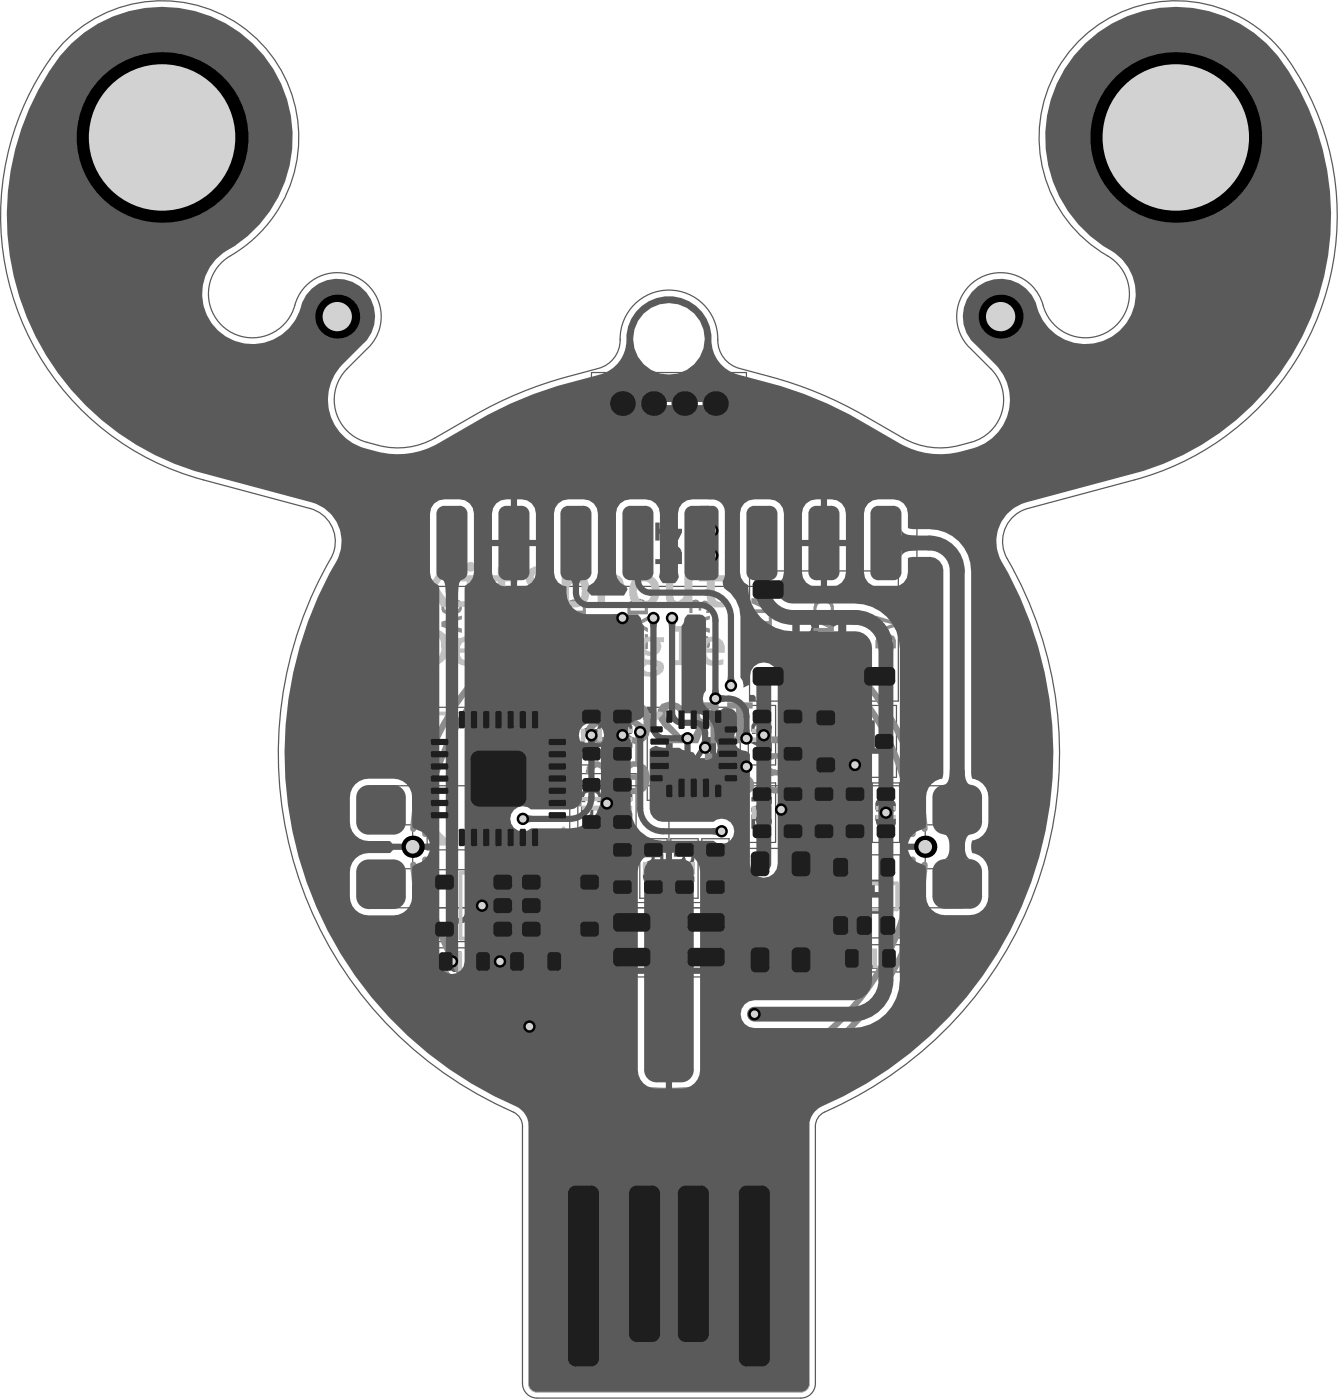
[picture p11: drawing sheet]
<svg xmlns="http://www.w3.org/2000/svg" width="183mm" height="191mm" viewBox="0 0 183 191" stroke-linecap="round" stroke-linejoin="round" font-family="sans-serif">
<path d="M57.4 65.7h67.7v14.4h-67.7z" fill="none" stroke="#5a5a5a" stroke-width=".17"/>
<g fill="#5a5a5a">
<path d="M89.4 71.4h.6v.8h3.1v.5l-.6 1.2-.6-.2 .5-.8h-2.4v.9h-.6z"/>
<path d="M58.3 115.2h.5l.3 .2v.7h-.8z"/>
<path d="M69.6 127.8h.7v.8h-.8v-.5z"/>
<path d="M83.3 123.3h.8v.5l-.2 .3h-.6z"/>
<path d="M88.3 96.6h.9v.5l-.2 .3h-.7z"/>
<path d="M102.3 94.9h.5l.3 .2v.7h-.8z"/>
<path d="M109.4 114.3l.7-.1v.9h-.9v-.6z"/>
<path d="M111 96.3h.9v.6l-.2 .2-.7 .1z"/>
<path d="M113 127.2l.7 .1 .2 .3v.5h-.9z"/>
<path d="M70.8 118.8h.9v.5l-.2 .3h-.7z"/>
<path d="M91.4 75.3h.1a.61 .61 0 0 1 .6 0 .61 .61 0 0 1 .4 .6v.5h-1.4v-.6h.1v-.3zM91.1 74.7l-.2 .2-.3 .5v1h-1.2v.6h3.7v-1.1a1.19 1.19 0 0 0-1.2-1.4h-.4z"/>
</g>
<g fill="none" stroke="#5a5a5a" stroke-width=".17">
<path d="M80.7 50.9h21.2v8.4h-21.2zM102.3 78h20.3v17.8h-20.3zM58.3 96.6h19.5v19.5h-19.5zM78.9 96.3h3.7v8.2h-3.7zM83.1 96.3h3.7v8.2h-3.7zM88.3 96.6h12.7v12.7h-12.7zM102.1 96.3h3.7v8.2h-3.7zM106.4 96.3h3.7v8.2h-3.7zM111 96.3h11.3v9.9h-11.3zM59 118.8h11.3v9.8h-11.3zM70.8 118.8h11.4v9.8h-11.4zM78.9 105.7h3.7v8.1h-3.7z"/>
<path d="M83.1 105.7h3.7v8.1h-3.7zM83.1 114.5h3.7v8.2h-3.7zM87.3 114.5h3.7v8.2h-3.7zM91.5 114.5h3.8v8.2h-3.8zM95.8 114.5h3.7v8.2h-3.7zM101 115.9h11v17.3h-11zM102.1 106.9h3.7v8.2h-3.7zM106.4 106.9h3.7v8.2h-3.7zM110.6 106.9h3.7v8.2h-3.7zM113 116.7h9.9v11.4h-9.9zM114.8 106.9h3.7v8.2h-3.7zM119 106.9h3.8v8.2h-3.8z"/>
<path d="M59.3 129.4h8.1v3.8h-8.1zM69 129.4h8.2v3.8h-8.2zM83.3 123.3h16v10.1h-16zM114.7 129h8.2v3.8h-8.2z"/>
</g>
<g fill="#5a5a5a">
<path d="M79.6 107.9a1.95 1.95 0 0 1 2.3 .2 2.07 2.07 0 0 1 .1 1.5h-.5a.87 .87 0 0 0-.3-1.3l-.1-.1a1.35 1.35 0 0 0-1.2 .3l-.2 .3v.3h.1l.1 .5h-.5v-.2a1.45 1.45 0 0 1 .2-1.5z"/>
<path d="M79.3 110.1h.5l-.1 .1v.6a.42 .42 0 0 0 .2 .5 .42 .42 0 0 0 .6-.1v-.4h.1v-.7h1.5v1.7h-.5v-1.1h-.6v.5a.81 .81 0 0 1-.8 .7 .81 .81 0 0 1-.8-.7h-.1z"/>
<path d="M79.3 100.7h.5v.7h1.7l-.4-.6 .5-.1 .5 .8v.5h-2.3v.6h-.5z"/>
<path d="M87.8 119h.4a.93 .93 0 0 0 .3 1.2h.2a.32 .32 0 0 0 .3-.4h.1v-.8h1.4v1.6h-.5v-1.1h-.5l-.1 .5a.78 .78 0 0 1-.6 .8 .78 .78 0 0 1-.9-.6h-.1v-.2h-.1v-1z"/>
<path d="M106.8 111.3h.3l.8 .7a.99 .99 0 0 0 1.1 .5l.1-.2a.33 .33 0 0 0-.1-.5l-.1-.2 .3-.3v.1a1.04 1.04 0 0 1-.1 1.6 1.22 1.22 0 0 1-1.3-.4l-.5-.6v1.2h-.5z"/>
<path d="M119.9 109h.1a1.99 1.99 0 0 1 1.9 .2l.1 .1a1.73 1.73 0 0 1 .2 1.5h-.5l.1-.5a.73 .73 0 0 0-.7-.8 1.04 1.04 0 0 0-1.1 .3l-.1 .6h.1l.1 .4h-.5l-.1-.3a1.56 1.56 0 0 1 .3-1.4z"/>
<path d="M71.5 130h.2h1h.1v.5l-.5-.1a.73 .73 0 0 0-.8 .7l-.1 .2 .1 .3a.7 .7 0 0 0 1 .6h.3v.5h-.1a1.31 1.31 0 0 1-1.6-.5l-.2-.3v-.2a1.45 1.45 0 0 1 .5-1.6z"/>
<path d="M73.4 130.4l.8-.4h.4v2.2h.6v.6h-1.8v-.6h.7v-1.7l-.6 .3z"/>
<path d="M61.6 130.1l.3-.1h1h.1v.5a.94 .94 0 0 0-1.2 .1l-.1 .4a1.33 1.33 0 0 0 .3 1.2l.6 .1v-.1h.4v.5h-.1a1.24 1.24 0 0 1-1.3-.2 1.24 1.24 0 0 1-.5-1.2l.1-.6z"/>
<path d="M61 121.4h.8v3.1a.82 .82 0 0 0 1.1 .9l.4-.2 .2-.3v-3.5h.8v3.1a1.45 1.45 0 0 1-1.4 1.6 1.48 1.48 0 0 1-1.8-.8v-.3h-.1z"/>
<path d="M65.1 121.8h.1a1.89 1.89 0 0 1 2.4-.1h.1a1.26 1.26 0 0 1 .2 1.5v.4l-.2 .3-1.5 1.3h2v.9h-3.1v-.7l1.3-1.4a1.61 1.61 0 0 0 .7-1.2 .72 .72 0 0 0-.8-.7v.1h-.2l-.6 .3-.4-.5z"/>
<path d="M72.8 121.4h.9v3.1a.81 .81 0 0 0 .8 .9 .81 .81 0 0 0 .8-.9v-3.1h.8v2.9a1.54 1.54 0 0 1-1.8 1.8 1.35 1.35 0 0 1-1.5-1.6z"/>
<path d="M76.9 122.2l1.4-.8h.7v3.8h1v.8h-3v-.8h1.2v-2.9l-1 .5z"/>
<path d="M91.6 127.2l1.1-.6h.6v3h.9v.6h-2.5v-.6h.9v-2.4l-.8 .6z"/>
<path d="M83.9 107.8l.3-.1a1.48 1.48 0 0 1 1.5 .1 1.12 1.12 0 0 1 .6 1.2l-.1 .5h-.5a.98 .98 0 0 0 0-1.1 1.34 1.34 0 0 0-1.7 .1l-.1 .5h.1l.1 .5h-.5v-.1a1.44 1.44 0 0 1 .3-1.6z"/>
<path d="M90.9 100.7h.9v2.9a.8 .8 0 0 0 .9 1h.3a.48 .48 0 0 0 .3-.6l.1-.1v-3.2h.9v2.9a1.68 1.68 0 0 1-2.2 1.7 1.31 1.31 0 0 1-1.1-1.2l-.1-.1z"/>
<path d="M89.4 55.5h.6v1h2.4l-.5-.9 .6-.1 .6 1.1v.5h-3.1v.9h-.6z"/>
<path d="M115.8 129.7l.4-.1v-.1h1l.1 .1v.5a.94 .94 0 0 0-1.2 .1l-.2 .3a1.33 1.33 0 0 0 .4 1.3l.5 .1v-.1l.5-.1v.5h-.2a1.22 1.22 0 0 1-1.8-1.1 1.74 1.74 0 0 1 .4-1.3z"/>
<path d="M117.8 130l.8-.5h.4v2.3h.7v.5h-1.8v-.5h.6v-1.8l-.6 .4z"/>
<path d="M114.3 120.1h.9v3.3v.4h.1a.78 .78 0 0 0 .9 .3 .78 .78 0 0 0 .6-.7v-3.3h.9v3l-.1 .1a1.52 1.52 0 0 1-1.9 1.6 1.35 1.35 0 0 1-1.4-1.6z"/>
<path d="M118.6 120.1h2.6v.8h-1.8v.9h.5l.1 .1a1.38 1.38 0 0 1 1.5 1.7l-.1 .1a.81 .81 0 0 1-.5 .7 1.84 1.84 0 0 1-1.4 .4l-1-.1v-.8l.2 .1h.9a.89 .89 0 0 0 .9-.3v-.1a.68 .68 0 0 0-.6-1h-1.3z"/>
<path d="M64.4 104.1h.8v3.1a.82 .82 0 0 0 1.1 .8l.4-.1 .1-.5v-3.3h.9v3.1a1.45 1.45 0 0 1-1.5 1.5 1.48 1.48 0 0 1-1.7-.8v-.1h-.1z"/>
<path d="M68.7 104.1h.1a2.88 2.88 0 0 1 1.9 0l.1 .1a.58 .58 0 0 1 .4 .5h.1a1.26 1.26 0 0 1-.7 1.6 1.02 1.02 0 0 1 .9 1.5v.1h-.1a1.76 1.76 0 0 1-1.7 .8l-.2 .1-.1-.1h-.9v-.8h.3a1.98 1.98 0 0 0 1.8-.2l.1-.3a.76 .76 0 0 0-.9-.7l-.1-.1h-.7v-.6h.7l.1-.1a.62 .62 0 0 0 .7-.7 .62 .62 0 0 0-.9-.5l-1 .2v-.7z"/>
<path d="M84.4 169.4l.1-.1a2.23 2.23 0 0 1 1.8-.3l.6 .1v.9l-.1-.1a2.18 2.18 0 0 0-1.7 0 2.26 2.26 0 0 0-.3 2.5h.1a.43 .43 0 0 0 .5 .4 1.83 1.83 0 0 0 1.5-.2v.9l-.5 .1h-.4a1.85 1.85 0 0 1-2.2-1.1v-.3h-.1v-.3a2.71 2.71 0 0 1 .7-2.5z"/>
<path d="M91.6 169h1l1.6 3.3v-3.3h.7v4.6h-1l-1.5-3.3v3.3h-.8z"/>
<path d="M95.7 169.7l1.4-.7h.8v3.9h.9v.7h-3v-.7h1.2v-3l-1.1 .5z"/>
<path d="M102.5 111.2h.4l1.1 1.1a.49 .49 0 0 0 .6 .2 .49 .49 0 0 0 .3-.5l-.2-.4 .3-.4 .1 .1a1.39 1.39 0 0 1 .2 1.4l-.3 .2a1.11 1.11 0 0 1-1.4-.3l-.5-.6v1.2h-.6z"/>
<path d="M83.9 116.7h.2a1.79 1.79 0 0 1 1.4-.1 1.44 1.44 0 0 1 .8 1.7h-.1v.1h-.5l.2-.5a.82 .82 0 0 0-1.1-.8 .75 .75 0 0 0-.7 .3 .75 .75 0 0 0-.1 .8l.1 .2h-.5v-.1a1.44 1.44 0 0 1 .3-1.6z"/>
<path d="M83.5 119h.4l.7 .6a.98 .98 0 0 0 1.2 .5l.1-.1v-.5l-.3-.3 .4-.2a1.24 1.24 0 0 1 0 1.6 1.04 1.04 0 0 1-1.4-.3l-.6-.7v1.2h-.5z"/>
<path d="M83.9 98.5l.6-.2a1.56 1.56 0 0 1 1.7 .6v.2h.1v1l-.1 .1h-.5l.1-.4h.1a.73 .73 0 0 0-.7-.9h-.1a.83 .83 0 0 0-1.1 .4l-.1 .4 .2 .5h-.5v-.2a1.35 1.35 0 0 1 .3-1.5z"/>
<path d="M102.9 98.5a2.05 2.05 0 0 1 2.1 .1v.1a1.19 1.19 0 0 1 .3 1.3v.2h-.6l.2-.5a.82 .82 0 0 0-1.1-.8h-.1a.7 .7 0 0 0-.6 1v.3h-.5v-.1a1.6 1.6 0 0 1 .2-1.5z"/>
<path d="M102.5 100.9l2.3 1.1v-1.3h.5v1.9h-.5l-2.3-1.1z"/>
<path d="M96.2 119h.4a2.03 2.03 0 0 0 .2 1.2 .38 .38 0 0 0 .4 0 .38 .38 0 0 0 .2-.3l.1-.1v-.5h.3l.1 .7 .2 .1h.2a.39 .39 0 0 0 .3-.6l-.1-.5h.4v.1a1.6 1.6 0 0 1-.2 1.5h-.1h-.7l-.2-.4h-.1v.4a.63 .63 0 0 1-1.1 0 1.19 1.19 0 0 1-.3-1.3z"/>
<path d="M111 111.5l2.3 1.1v-1.4h.5v2h-.5l-2.3-1.2z"/>
<path d="M117.2 99.1l1.4-.7h.8v3.8h.9v.7h-3v-.7h1.2v-3l-1.1 .6z"/>
<path d="M112.9 85.1l1.7-.9h.9v4.6h1.2v.9h-3.7v-.9h1.4v-3.5l-1.2 .6z"/>
<path d="M102.9 122.3h.9v2.1l1.4-2.1h1.1l-1.6 2.2 1.6 2.4h-1.1l-1.4-2.2v2.2h-.9z"/>
<path d="M106.9 123l1.4-.7h.8v3.8h1v.8h-3.2v-.8h1.2v-2.9l-1 .6z"/>
<path d="M80.8 98.8a.72 .72 0 0 0 .3 .8 .28 .28 0 0 0 .4 0 .28 .28 0 0 0 .1-.4v-.4zM79.3 98.3h2.8v.9a.87 .87 0 0 1-1 1v-.1h-.2l-.2-.2-.1-.3h-.1l-.1 .2-1.1 .5v-.6l1.1-.5 .1-.2v-.2h-1.2z"/>
<path d="M89.3 117.1a.63 .63 0 0 0 .2 .7 .39 .39 0 0 0 .5 0 .39 .39 0 0 0 .1-.5v-.2zM87.7 116.6h2.8v.8a.89 .89 0 0 1-.6 1h-.3l-.3-.2-.2-.4-.2 .2-1.2 .5v-.6l1.1-.4 .1-.2v-.2h-1.2z"/>
<path d="M93.5 117a.68 .68 0 0 0 .3 .7 .26 .26 0 0 0 .3 0 .26 .26 0 0 0 .2-.3v-.4zM92 116.5h2.8v.8a.89 .89 0 0 1-.7 1l-.5-.1-.3-.3v-.2h-.1v.2h-.2v.1l-1 .4v-.5l1-.5 .1-.2h.1v-.2h-1.2z"/>
<path d="M93 119.1v.9h1.3zM92.6 118.6h.4l1.8 1.1v.8h-1.8v.3h-.4v-.3h-.6v-.5h.6z"/>
<path d="M107.2 109.4v.2a.88 .88 0 0 0 1 .8l.4-.1a.5 .5 0 0 0 .5-.7v-.2zM106.8 108.9h2.8v.8h-.1a1.11 1.11 0 0 1-1.5 1.2 1.02 1.02 0 0 1-1.1-.9h-.1z"/>
<path d="M108.4 98.8a.52 .52 0 0 0 .3 .8l.4-.1v-.7zM106.8 98.3h2.8v1a.81 .81 0 0 1-1.1 .8l-.3-.3-.1-.3-.2 .3h-.2l-.9 .5v-.7l.9-.3 .3-.2v-.3h-1.2z"/>
<path d="M107.4 101.3l-.2 .1a.5 .5 0 0 0 .3 .6 .5 .5 0 0 0 .6-.2v-.4h-.1a.33 .33 0 0 0-.2-.3 .33 .33 0 0 0-.3 .2zM107 100.8h.2a1.27 1.27 0 0 1 1.3-.1 1.15 1.15 0 0 1 1.1 1.2v.5h-.5v-1l-.5-.2h-.2h.1v.2a.84 .84 0 0 1-.4 1.1 .84 .84 0 0 1-1.1-.2 1.12 1.12 0 0 1 0-1.5z"/>
<path d="M116.8 109.4v.4a.32 .32 0 0 0 .5 .3h.2l.1-.7zM115.2 108.9h2.8v1.1a.88 .88 0 0 1-.8 .7h-.1a.32 .32 0 0 1-.4-.4h-.1v-.2l-.3 .3-1.1 .5v-.6l1.1-.4v-.3h.1v-.2h-1.2z"/>
<path d="M117.3 111.8a.46 .46 0 0 0-.3 .6h.1a.26 .26 0 0 0 .3 .2 .26 .26 0 0 0 .2-.3 .3 .3 0 0 0 .1-.3 .3 .3 0 0 0-.3-.2zM115.7 111.8v.2a.33 .33 0 0 0 0 .5l.2 .2 .1-.1a.3 .3 0 0 0 .3-.3h.1v-.3l-.1-.1a.38 .38 0 0 0-.6-.1zM115.6 111.2a.99 .99 0 0 1 1.1 .6 .78 .78 0 0 1 1-.5l.1 .1a1.5 1.5 0 0 1 .1 1.5 .69 .69 0 0 1-1.1-.2h-.1a.58 .58 0 0 1-.5 .4l-.1 .1-.4-.1a1.18 1.18 0 0 1-.5-1.2v-.2z"/>
<path d="M121.2 111.8l-.3 .4 .1 .1a.28 .28 0 0 0 0 .3 .28 .28 0 0 0 .3 .1l.1-.1a.43 .43 0 0 0 .4-.5 .43 .43 0 0 0-.5-.3zM119.5 111.3h.4v.6h.1l.1 .5 .1 .2 .5 .1-.1-.2a1.05 1.05 0 0 1 .4-1.3 .92 .92 0 0 1 1.1 .4 .94 .94 0 0 1-.5 1.5v.1h-.8a1.14 1.14 0 0 1-1.2-.9l-.1-.2z"/>
<path d="M64.6 130.5l-.7 1.2h.7zM64.5 130h.6v1.7h.5v.5h-.5v.6h-.5v-.6h-1.2v-.5z"/>
<path d="M89 127.2v2.5l.4-.1a.95 .95 0 0 0 1-1.3 .9 .9 0 0 0-1-1.1zM88.3 126.6h1.3a1.45 1.45 0 0 1 1.5 1.6 1.87 1.87 0 0 1-.5 1.6l-.7 .4h-1.6z"/>
<path d="M84 110.7h-.1a.49 .49 0 0 0 .2 .7 .49 .49 0 0 0 .6-.1l.1-.2h.1v-.2h-.1a.26 .26 0 0 0 0-.3 .26 .26 0 0 0-.3-.1zM83.8 110.1h.1a1.74 1.74 0 0 1 2.2 .5l.2 .5v.7h-.4v-.6l-.1-.4-.2-.1-.5-.1h.1v.1a.91 .91 0 0 1-.5 1.2h-.1a.52 .52 0 0 1-.7-.1 1.06 1.06 0 0 1-.1-1.6z"/>
<path d="M96.9 101.5l-1.4 2h1.4zM96.5 100.7h1.2v2.8h.7v.8h-.7v.9h-.8v-.9h-2.2v-.8z"/>
<path d="M91.1 53v.6l.1 .1a.65 .65 0 0 0 .9 .4l.4-.3v-.8zM89.4 52.3h3.7v1.1a1.19 1.19 0 0 1-1.2 1.5 1.09 1.09 0 0 1-1.1-.7l-.2-.3v-.9h-1.2z"/>
<path d="M120.8 130l-.1 .4h-.1v.7l1-.8-.3-.3zM120.7 131.6a.32 .32 0 0 0 .4 .3h.1a1.13 1.13 0 0 0 .5-1.1zM120.6 129.6h.1a.97 .97 0 0 1 1.2 .4h.1v.1a2.18 2.18 0 0 1-.1 1.9 1.04 1.04 0 0 1-1.2 .3 1.04 1.04 0 0 1-.6-1.1l-.1-.3h.1v-.6a.78 .78 0 0 1 .5-.7z"/>
<path d="M88.9 169.7a2.1 2.1 0 0 0-.5 2v.2a1.21 1.21 0 0 0 .6 1 .94 .94 0 0 0 1.2-1l.1-.3-.1-.8a.81 .81 0 0 0-.4-.9l-.2-.2zM88.2 169.2a2.32 2.32 0 0 1 1.7-.2 1.31 1.31 0 0 1 .8 .6h.1a4.1 4.1 0 0 1 .3 2v.1a1.96 1.96 0 0 1-1.3 1.9 1.69 1.69 0 0 1-2.1-1 2.16 2.16 0 0 1-.2-1.3 2.7 2.7 0 0 1 .7-2.1z"/>
<path d="M104.1 109.5v.2a.38 .38 0 0 0 .4 .4 .38 .38 0 0 0 .3-.4v-.2zM102.5 108.9h2.8v.9v.1a.76 .76 0 0 1-1 .8l-.3-.2-.2-.4-.2 .3-1.1 .5v-.6l1-.4 .1-.2v-.2h-1.1z"/>
<path d="M85.5 101.3a.38 .38 0 0 0-.2 .6 .38 .38 0 0 0 .6 0l.1-.1v-.3h-.1a.26 .26 0 0 0-.1-.3 .26 .26 0 0 0-.3 .1zM84 101.3a.33 .33 0 0 0-.1 .5 .28 .28 0 0 0 .2 .3 .28 .28 0 0 0 .3-.1 .39 .39 0 0 0 .3-.4 .39 .39 0 0 0-.4-.3v-.1zM83.8 100.7a.78 .78 0 0 1 1.1 .5 .74 .74 0 0 1 1-.4 .74 .74 0 0 1 .4 1 .68 .68 0 0 1-.4 .7 .68 .68 0 0 1-.8-.1l-.2-.3v.3a.76 .76 0 0 1-.9 .2 .76 .76 0 0 1-.5-.8v-.6z"/>
<path d="M97.7 117v.3h.1a.34 .34 0 0 0 .4 .5l.3-.1 .1-.7zM96.2 116.5h2.8v1.1l-.1 .2a.76 .76 0 0 1-.8 .6l-.1-.1a.3 .3 0 0 1-.4-.4l-.1-.1-.2 .2-1.1 .5v-.6l1.1-.5v-.1h.1v-.3h-1.2z"/>
<path d="M112.5 109.5l.1 .2a.34 .34 0 0 0 .4 .4h.3l.1-.6zM111 108.9h2.8v1.1l-.1 .1a.66 .66 0 0 1-1.1 .5l-.2-.1v-.2l-.1-.2-.2 .3-1.1 .5v-.6l1.1-.5v-.2h.1v-.1h-1.2z"/>
<path d="M114.3 99.1l-.4 .8-.1 .5 .1 .6a1.03 1.03 0 0 0 .6 1.2v.1a.81 .81 0 0 0 1-.5 .7 .7 0 0 0 .2-.8v-.5l-.1-.8a.81 .81 0 0 0-1.2-.6zM113.8 98.5a1.76 1.76 0 0 1 2.7 1.2l.1 .5a2.55 2.55 0 0 1-.8 2.5l-.1 .2h-.5a.34 .34 0 0 0 .3 .6h.6l.2-.1h.1l.4 .6a1.65 1.65 0 0 1-2.3-.3l-.2-.7a1.57 1.57 0 0 1-1.1-.8 4.1 4.1 0 0 1-.2-2.4v-.2h.1l.1-.4z"/>
<path d="M109.1 85v1.4h1.1a.68 .68 0 0 0 .4-1.1l-.4-.3zM109.1 87.2v1.6h1.1a.82 .82 0 0 0 .7-.6 .82 .82 0 0 0-.3-.8l-.7-.2zM108.1 84.2h2a1.56 1.56 0 0 1 1.7 1v.1a1.18 1.18 0 0 1-.7 1.4l-.1 .1a1.15 1.15 0 0 1 1 1.2v.1a1.7 1.7 0 0 1-1.2 1.5l-.3 .1h-2.4z"/>
</g>
<g fill="none" stroke="#5a5a5a" stroke-width=".17">
<path d="M50.2 47.5l-2.8 2.9a6 6 0 0 0 2.7 10 11 11 0 0 0 8.5-.2l6-3.4a53.3 53.3 0 0 1 12.9-5.4l4.2-1.1a4 4 0 0 0 2.9-4 6.7 6.7 0 0 1 6.8-6.7 6.7 6.7 0 0 1 6.6 6.9 4 4 0 0 0 2.9 3.8l4.2 1.1a53.3 53.3 0 0 1 12.8 5.4l5.3 3a10.2 10.2 0 0 0 7.8 1 7.6 7.6 0 0 0 4.2-2 6 6 0 0 0 0-8.4l-2.8-2.9M50.3 47.5a6 6 0 0 0-1.3-9.5 6 6 0 0 0-8.8 3.7 6 6 0 0 1-9.4 3.2 6 6 0 0 1 .6-10 18.7 18.7 0 0 0 4.1-29.2 18.7 18.7 0 0 0-29.3 3.4 37.3 37.3 0 0 0 21.5 56.4l14.6 3.9a4.7 4.7 0 0 1 2.5 7.5 53.4 53.4 0 0 0 25.3 75 2.13 2.13 0 0 1 1.2 1.9M84.1 55.1h1.7M84.9 54.3v1.7M88.3 55.1h1.7M89.2 54.3v1.7M92.6 55.1h1.7M93.4 54.3v1.7M96.8 55.1h1.7M97.6 54.3v1.7M132.3 47.5a6 6 0 0 1 1.3-9.5 6 6 0 0 1 8.8 3.7 6 6 0 0 0 9.4 3.2 6 6 0 0 0-.7-10 18.7 18.7 0 0 1-4.4-28.7 18.7 18.7 0 0 1 29 1.9 37.3 37.3 0 0 1-20.9 57.4l-14.5 3.9a4.7 4.7 0 0 0-2.8 6.9 53.4 53.4 0 0 1-25 75.6 2.13 2.13 0 0 0-1.2 1.9M56.3 118.6h-5.1v5.4h80.2v-5.4h-5.1"/>
<path d="M56.3 112.6h-5.1v-5.3h80.2v5.3h-5.1M56.3 107.3v16.7M83 115.6h16.6M91.3 107.3v16.7M126.3 107.3v16.7M71.3 153.8v35.1a2 2 0 0 0 2 2h36a2 2 0 0 0 2-2v-35.1"/>
<circle cx="84.9" cy="55.1" r="1.69"/>
<circle cx="89.2" cy="55.1" r="1.69"/>
<circle cx="93.4" cy="55.1" r="1.69"/>
<circle cx="97.6" cy="55.1" r="1.69"/>
</g>
<path d="M72.6 153.1h37.3v30.2h-2v-28.2h-33.3v28.2h-2z" fill="#8c8c8c"/>
<path d="M72.6 153.8v35.1M73.3 153.1h36M110 153.8v35.1M73.3 189.7h36" fill="none" stroke="#8c8c8c" stroke-width="1"/>
<g fill="#8c8c8c">
<path d="M68.8 86.6h1.5v.9h-.4v-.4h-.8l.1 .6a.85 .85 0 0 0 .9 .4h.1a.87 .87 0 0 0 .8-1.2l-.1-.3h.5v.1a1.35 1.35 0 0 1-1.3 1.9h-.1a1.15 1.15 0 0 1-1.3-1.1z"/>
<path d="M68.7 84.2h2.8v.5h-2l2 .9v.6h-2.8v-.4h2l-2-1z"/>
<path d="M60.2 86.6h.5v.6h2.3v.5l-.4 .9-.4-.2 .3-.6h-1.8v.7h-.5z"/>
<path d="M60.2 84.9l2.8-.8v.5l-1.6 .5-.6 .1 2.2 .6v.6l-2.8-.8z"/>
<path d="M85.6 87.4h2.4v-.8h.4v2h-.4v-.7h-2.4z"/>
<path d="M85.6 84.1l1.5 .8 1.3-.7v.5l-1 .6 1 .5v.6l-1.3-.8-1.5 .8v-.6l1-.5-1-.6z"/>
<path d="M94.3 86.9a.73 .73 0 0 1 1.2 .1l.1 .3v-.1a.63 .63 0 0 1 .6-.4 .63 .63 0 0 1 .6 .4l.1 .1v1h-.1v.2h-.4l.1-.5a.4 .4 0 0 0-.1-.5 .4 .4 0 0 0-.5 0l-.2 .3v.4h-.3v-.6l-.1-.1a.32 .32 0 0 0-.5-.3 .7 .7 0 0 0-.3 .9v.5h-.4v-1.2z"/>
<path d="M94.1 84.9l2.8-.8v.5l-2.2 .7 2.2 .5v.6l-2.8-.8z"/>
<path d="M94.4 82h.2a.7 .7 0 0 1 .9 .3v.2h.1a.67 .67 0 0 1 .8-.4 .67 .67 0 0 1 .5 .8l-.1 .8h-.4l.1-.6a.43 .43 0 0 0-.4-.6l-.2 .1-.1 .2-.1 .6h-.3v-.5l-.1-.1a.32 .32 0 0 0-.5-.3h-.2v.2h-.1v1h-.4v-.3a1.64 1.64 0 0 1 .2-1.3z"/>
<path d="M102.5 87.1l2.8-.8v.6l-2.2 .6 2.2 .6v.6l-2.8-.8z"/>
<path d="M102.5 84.2h.5v.6h1.9v-.6h.4v1.8h-.4v-.6h-1.9v.6h-.5z"/>
<path d="M102.5 81.7h2.8v.5h-2l2 .9v.6h-2.8v-.5h2.1l-2.1-.8z"/>
<path d="M119.5 82.6h2.3v-.7h.5v2h-.5v-.8h-2.3z"/>
<path d="M69.4 82.5l.5-.2 .8 .1 .3 .2 .1 .7h-2v-.3h.1v-.3h.1zM69.2 82a1.45 1.45 0 0 0-.5 1.1v.7h2.8v-.9a1.23 1.23 0 0 0-1.6-1.1z"/>
<path d="M62.2 82.5a.4 .4 0 0 1 .5 .3 .4 .4 0 0 1-.5 .4l-.3-.3v-.2zM60.8 82.4h.2a.54 .54 0 0 1 .3 .8 .33 .33 0 0 1-.4 .1 .33 .33 0 0 1-.2-.3 .38 .38 0 0 1 .1-.5zM60.6 82a1.26 1.26 0 0 0-.3 1.4 .3 .3 0 0 0 .4 .3v.1a.85 .85 0 0 0 .9-.4l.1-.1a.71 .71 0 0 0 .9 .4 .71 .71 0 0 0 .4-.8v-.3a.67 .67 0 0 0-.9-.6l-.4 .4-.1-.3-.4-.1v-.1z"/>
<path d="M86.4 82.5l.5-.1a.8 .8 0 0 1 1.1 .7v.3h-2v-.4h.1l.1-.4zM86 82.1l-.4 .8v1h2.8v-1.1l-.1-.2a1.2 1.2 0 0 0-1.3-.8h-.4z"/>
<path d="M121.2 87.4a.4 .4 0 0 1 .6 .1v.5h-.7zM120.1 87.2a.34 .34 0 0 1 .4 0 .34 .34 0 0 1 .2 .3v.5h-.8v-.5zM119.9 86.7l-.3 .2-.1 .6v1.1h2.8v-1.2l-.1-.2a.63 .63 0 0 0-1-.3h-.2v.2l-.1-.1a.3 .3 0 0 0-.3-.3v-.1z"/>
<path d="M120.5 84.9l1.3 .4-1.3 .4zM119.5 84.1v.6l.6 .1v1l-.6 .1v.5l2.8-.8v-.7z"/>
</g>
<path d="M72.6 183.3h37.4v6.4h-37.4z" fill-rule="evenodd" fill="#8c8c8c"/>
<g fill="#fff">
<path d="M106.8 184.6h.7l1 1.5v-1.5h.6v3.3h-.6v-1.6l-1 1.6h-.8l1.2-1.7z"/>
<path d="M101.4 185.3h1v-.8l.6 .1v.7h.6v.5h-.6v1.2a.82 .82 0 0 1-1.1 .9l-.5-.1v-.4h.5h.1l.4-.2v-1.4h-1z"/>
<path d="M98.7 184.6h.5a1.84 1.84 0 0 1 1.5 .4 1.02 1.02 0 0 1-.4 1.3l-.9 .3-.2 .3v.2a.82 .82 0 0 0 1.1 .2l.5-.1v.6l-.6 .1a1.41 1.41 0 0 1-1.5-.5l-.1-.1v-.2a.81 .81 0 0 1 .5-1l.4-.2v-.1h.3a.32 .32 0 0 0 .3-.5 .74 .74 0 0 0-.9-.2l-.5 .1z"/>
<path d="M93.3 185.3h.1a1.04 1.04 0 0 1 1.1 .4v-.4h.5v2.6h-.6v-1.7h-.1a.54 .54 0 0 0-.6-.4l-.1 .5h-.7l.1-.4a.45 .45 0 0 1 .3-.5z"/>
<path d="M87.5 185.3h.7v1.7a.48 .48 0 0 0 .6 .4l.2-.2v-1.9h.6v1.7a.78 .78 0 0 1-.5 .8 .78 .78 0 0 1-.9-.3l-.1-.1v.5h-.6z"/>
<path d="M84.8 185.3h.9v-.8l.7 .1v.7h.7v.5h-.7v1.4l-.1 .2a.81 .81 0 0 1-1 .5l-.5-.1v-.4h.4a.34 .34 0 0 0 .5-.3v-1.3h-.9z"/>
<path d="M82.7 187a.48 .48 0 0 1 .7 .1 .48 .48 0 0 1-.1 .7 .48 .48 0 0 1-.6-.1l-.1-.1z"/>
<path d="M79.4 185.3h.1a1.46 1.46 0 0 1 1.6 .6 1.28 1.28 0 0 1 0 1.4 1.28 1.28 0 0 1-1.2 .6l-.6-.1v-.6a.95 .95 0 0 0 1.2-.2l.1-.3a.7 .7 0 0 0-.2-.7 .7 .7 0 0 0-.7-.2l-.4 .1v-.5z"/>
<path d="M73.7 185.3l.4-.1 .4 .5a.43 .43 0 0 1 .4-.5 .43 .43 0 0 1 .5 .4l.1 .1v-.4h.5v2.6h-.6v-1.9h-.1l-.1-.2h-.2v2.1h-.5v-1.7l-.3-.4h-.2l-.1 .1v2h-.5v-2.1z"/>
<path d="M105 184.2l-.1 .2a.36 .36 0 0 0 0 .5 .36 .36 0 0 0 .5 0l.2-.2-.1-.3-.2-.2zM104.8 185.3v2.1h-.7v.5h2.2v-.5h-.9v-1.6h.8v-.5z"/>
<path d="M96.2 185.3a1.64 1.64 0 0 0-.3 2.1l.2 .2a1.35 1.35 0 0 0 1.2 .3v.9h.6v-3.5h-.5v.4l-.4-.4h-.2v-.1zM96.6 185.8h.4l.3 .4v1.2h-.3a.38 .38 0 0 1-.4 0 .38 .38 0 0 1-.1-.4l-.1-.1a.99 .99 0 0 1 .2-1.1z"/>
<path d="M91 185.8h.2a.56 .56 0 0 1 .6 .2 .56 .56 0 0 1 .1 .6 .57 .57 0 0 1-.3 .7 .57 .57 0 0 1-.7-.2 1.46 1.46 0 0 1 .1-1.2zM90.6 185.4a1.03 1.03 0 0 0-.4 .9h-.1a1.27 1.27 0 0 0 1.2 1.6 .92 .92 0 0 0 1.2-1h.1a1.53 1.53 0 0 0-.5-1.4 1.2 1.2 0 0 0-1.4-.1z"/>
<path d="M77.2 185.8a.64 .64 0 0 1 .7 .2 .64 .64 0 0 1 .1 .7 .57 .57 0 0 1-.6 .7 .57 .57 0 0 1-.5-.8v-.4zM76.7 185.4v.1a1.47 1.47 0 0 0 .2 2.3 1.29 1.29 0 0 0 1.7-.5 1.98 1.98 0 0 0-.2-1.6 1.57 1.57 0 0 0-1.5-.4v.1z"/>
</g>
<g fill="#8c8c8c">
<path d="M106.2 95.9h1.1v5.6h-3.4v-.9h2.3z"/>
<path d="M99.2 95.9h3.5v.9h-1.3v3.8h1.3v.9h-3.5v-.9h1.2v-3.8h-1.2z"/>
<path d="M90.4 96.1l.3-.1a2.46 2.46 0 0 1 2.6 .6l-.6 .7a1.49 1.49 0 0 0-1.5-.4l-.2 .1a.7 .7 0 0 0-.1 .8v.1a3.5 3.5 0 0 0 1.1 1.5l1.2 1.3v.8h-3.7v-1h2.4l-1.1-.9-.3-.4a2.42 2.42 0 0 1-.7-2.3z"/>
<path d="M80.8 96.2l.2-.1a3.4 3.4 0 0 1 2.3-.1l.3 .1v.8h-.5a1.8 1.8 0 0 0-1.5 0l-.1 .1a.77 .77 0 0 0 .5 1.2h1v.8l-1 .1a.82 .82 0 0 0-.8 .5 .82 .82 0 0 0 .2 .9h.2a.7 .7 0 0 0 .7 .2l1.4-.1v.9h-1v.1l-.7-.1a2.5 2.5 0 0 1-1.9-.9l-.1-.4a1.24 1.24 0 0 1 .6-1.5l.3-.2h.2a1.4 1.4 0 0 1-.3-2.3z"/>
<path d="M75.9 96.3h.1a1.87 1.87 0 0 1 2-.3h.2l.7 .5h.1l-.5 .8-.3-.2a.91 .91 0 0 0-.9-.4 .91 .91 0 0 0-.7 .7l.1 .8 .2 .3 .1 .2 2 2v.8h-3.8v-1h2.4l-1.4-1.3a3 3 0 0 1-.7-1.6v-.2a1.37 1.37 0 0 1 .4-1.1z"/>
<path d="M94.5 104.1h1.7v-1.4l1 .2v1.2h1.2v.8h-1.2v2.2a1.33 1.33 0 0 1-1.1 1.4h-1.1l-.5-.2v-.8l.8 .1a.64 .64 0 0 0 .8-.5v-.2h.1v-2h-1.7z"/>
<path d="M89.8 104.1h1.6v-1.4l1.1 .2v1.2h1.1v.8h-1.1v2.4l-.1 .1a1.01 1.01 0 0 1-.9 1 2.63 2.63 0 0 1-1.7-.1v-.8l.6 .1a.64 .64 0 0 0 .9-.3l.1-.1v-2.3h-1.6z"/>
<path d="M80.5 104.1a1.44 1.44 0 0 1 2 .5h.1l.1-.5h.9v4.3h-1.1v-2.8l-.5-.5a.49 .49 0 0 0-.6-.3 .49 .49 0 0 0-.3 .5l-.1 .4h-1v-.1a1.9 1.9 0 0 1 .5-1.5z"/>
<path d="M74.9 104.1h1.1l1.2 3.2 1.1-3.2h1.1l-1.6 4.3 .2 .3a.81 .81 0 0 0 1 .5h.4v.9a2.22 2.22 0 0 1-2.6-1.4l-.3-.6v-.2h-.1z"/>
<path d="M77.2 84.2l1.4 .8 1.4-.8v.6l-1.1 .5 1.1 .5v.6l-1.4-.8-1.4 .8v-.6l1-.5-1-.6z"/>
<path d="M111.1 86.6h1.5v.9h-.4v-.4h-.8l.1 .6a.85 .85 0 0 0 .9 .4h.1a.87 .87 0 0 0 .8-1.2l-.1-.3h.5v.1a1.35 1.35 0 0 1-1.3 1.9h-.1a1.15 1.15 0 0 1-1.3-1.1z"/>
<path d="M111 84.2h2.8v.5h-2l2 .9v.6h-2.8v-.4h2l-2-1z"/>
<path d="M95.8 96.9h1.2v1.5l-.9-.1a.71 .71 0 0 1-.4-1.2zM94.9 96.3a1.37 1.37 0 0 0-.5 1.4 1.37 1.37 0 0 0 1 1.1l.2 .1h-.2l-.5 .6v.1l-.9 1.9h1.3l.7-1.9 .3-.2a.63 .63 0 0 1 .7-.2v2.3h1.1v-5.6h-2l-.1 .1h-.5v.1h-.2l-.2 .2z"/>
<path d="M86.1 96.9a.95 .95 0 0 1 1.5 .5l.1 .4 .1 1.2-2.1-1.5zM85.5 98.5l2.2 1.4-.1 .1a.9 .9 0 0 1-.9 .7 .9 .9 0 0 1-.9-.7l-.2-.4zM85.5 96.1a2.16 2.16 0 0 0-.8 1.4h-.1v.4a3.5 3.5 0 0 0 .6 3l.4 .4a3.1 3.1 0 0 0 1.7 .2h.1a1.83 1.83 0 0 0 1.3-1.6h.1v-.4a3.5 3.5 0 0 0-.4-2.6l-.2-.4-.4-.2-.1-.2-.2-.1a2.41 2.41 0 0 0-1.8 0v.1z"/>
<path d="M105.3 103.8l.4-.2h.8v1.6l-.7-.1a.7 .7 0 0 1-.7-1zM105.1 106.1l.5-.2h.9v1.6h-.9a.88 .88 0 0 1-.8-.9l.1-.3zM104.4 103.1a1.57 1.57 0 0 0-.2 2.1l.5 .2a1.38 1.38 0 0 0-.9 1.9 1.19 1.19 0 0 0 1.1 .9l.6 .2h2.1v-5.5h-2.3z"/>
<path d="M100.3 106.4h.8l.1 .1a.6 .6 0 0 1 .6 .4 .6 .6 0 0 1-.3 .7 1.27 1.27 0 0 1-1.2-.6zM99.8 104.2l-.5 .4-.1 .4v3.4h.9v-.6l.1 .1a1.74 1.74 0 0 0 2.6 0v-.1a1.25 1.25 0 0 0-.7-1.8l-.6-.3h-1.2v-.2a.75 .75 0 0 1 .9-.8l.8 .1 .5 .3v-.9l-.2-.1a4.2 4.2 0 0 0-2.4 0z"/>
<path d="M86.2 104.8a.97 .97 0 0 1 1.4 .9h-1.8l.1-.3a.45 .45 0 0 1 .3-.5zM85.5 104.3a2.4 2.4 0 0 0-.7 2.2h2.9v.1a1.24 1.24 0 0 1-1 1h-1.1v-.1l-.6-.1v.9l.8 .1a2.29 2.29 0 0 0 2.6-.9l.1-.1a3.2 3.2 0 0 0-.3-2.8l-.2-.1a2.13 2.13 0 0 0-2-.4z"/>
<path d="M78.9 87.4h.1v-.1a.6 .6 0 0 1 .5 .5v.2h-.8zM77.2 86.6v.6l1 .4 .1 .3v.1h-1.1v.6h2.8v-1.1h-.1a.68 .68 0 0 0-1-.6l-.3 .1-.1 .4-.3-.4z"/>
<path d="M77.8 82.5l.5-.1 .9 .1 .2 .2 .1 .7h-1.9v-.3zM77.7 82a1.45 1.45 0 0 0-.5 1.1v.8h2.8v-.9a1.23 1.23 0 0 0-1.7-1.1z"/>
<path d="M111.7 82.5l.5-.2 .8 .1 .3 .2 .1 .7h-2v-.3h.1v-.3h.1zM111.5 82a1.45 1.45 0 0 0-.5 1.1v.7h2.8v-.9a1.23 1.23 0 0 0-1.6-1.1z"/>
</g>
<path d="M73.3 153.1a.73 .73 0 0 0-.7 .7M109.3 153.1a.73 .73 0 0 1 .7 .7M72.6 188.9a.73 .73 0 0 0 .7 .8M110 188.9a.73 .73 0 0 1-.7 .8" fill="none" stroke="#8c8c8c" stroke-width="1"/>
<path d="M66.6 90.9a35 35 0 0 0-10.2 22.3M69 90.9a33.3 33.3 0 0 0-11 23M113.6 90.9a33.3 33.3 0 0 1 11 23M116 90.9a35 35 0 0 1 10.2 22.3M56.4 118.1a35 35 0 0 0 34.9 32.5 35 35 0 0 0 34.9-32.5M58 117.4a33.3 33.3 0 0 0 33.3 31.6 33.3 33.3 0 0 0 33.3-31.6" fill="none" stroke="#8c8c8c" stroke-width=".85"/>
<path d="M62.8 130v2.6M64 130v2.6" fill="none" stroke="#c0c0c0" stroke-width=".42"/>
<path d="M59.1 113.1l2.2 2.1h-2.2z" fill="#c0c0c0"/>
<path d="M79.4 109.1h2.6M79.4 110.3h2.6M72.5 130v2.6M73.7 130v2.6" fill="none" stroke="#c0c0c0" stroke-width=".42"/>
<g fill="#c0c0c0">
<path d="M79.4 99.6h.4v1.6h-.4z"/>
<path d="M81.6 99.6h.4v1.6h-.4z"/>
<path d="M87.9 117.8h.4v1.6h-.4z"/>
<path d="M90.1 117.8h.4v1.6h-.4z"/>
<path d="M89.2 97.4h1l-1 1.1z"/>
<path d="M96.3 117.8h.5v1.6h-.5z"/>
<path d="M92.1 117.8h.4v1.6h-.4z"/>
<path d="M94.3 117.8h.4v1.6h-.4z"/>
<path d="M104.9 110.2h.4v1.6h-.4z"/>
<path d="M102.7 110.2h.4v1.6h-.4z"/>
</g>
<path d="M102.7 99.8h2.6M102.7 101h2.6" fill="none" stroke="#c0c0c0" stroke-width=".42"/>
<g fill="#c0c0c0">
<path d="M111.1 110.2h.5v1.6h-.5z"/>
<path d="M107.9 110.1h.6v1.2h1v.5h-2.6v-.5h1z"/>
<path d="M106.9 99.6h.4v1.6h-.4z"/>
<path d="M109.1 99.6h.4v1.6h-.4z"/>
</g>
<path d="M118.2 129.6v2.6" fill="none" stroke="#c0c0c0" stroke-width=".42"/>
<g fill="#c0c0c0">
<path d="M113.5 122.2l2 2h-2z"/>
<path d="M113.3 110.2h.5v1.6h-.5z"/>
<path d="M117.6 110.2h.4v1.6h-.4z"/>
<path d="M115.4 110.2h.4v1.6h-.4z"/>
<path d="M114.9 96.8h2l-2 2z"/>
</g>
<path d="M119.6 111.6h2.6M119.6 110.4h2.6M119.4 129.6v2.6" fill="none" stroke="#c0c0c0" stroke-width=".42"/>
<g fill="#c0c0c0">
<path d="M74.7 119.2h2l-2 2z"/>
<path d="M89.2 124.5h1.8l-1.8 1.9z"/>
</g>
<path d="M83.7 118h2.5M83.7 119.2h2.5" fill="none" stroke="#c0c0c0" stroke-width=".42"/>
<path d="M98.5 117.8h.5v1.6h-.5z" fill="#c0c0c0"/>
<path d="M83.7 99.8h2.5M83.7 110.3h2.5M83.7 109.1h2.5M83.7 101h2.5" fill="none" stroke="#c0c0c0" stroke-width=".42"/>
<g fill="#c0c0c0">
<path d="M66.4 126.1v2.1h-2z"/>
<path d="M72.6 187.6h37.4v2.1h-37.4z"/>
</g>
<path d="M48.9 46.1l-2.9 2.8M65.6 58.5l-5.2 3M116.9 58.5l5.3 3M133.8 46.1l2.8 2.8M28.3 63.6l14.5 3.9M49.5 62.3l1.6 .5M133 62.3l-1.5 .5M154.3 63.6l-14.5 3.9M72.6 153.8v35.1M110 153.8v35.1M73.3 189.7h36" fill="none" stroke="#c0c0c0" stroke-width="1"/>
<g fill="none" stroke="#c0c0c0" stroke-width=".14">
<path d="M79.4 99.6h.4v1.6h-.4zM81.6 99.6h.4v1.6h-.4zM83.7 99.6h2.5v.4h-2.5zM102.7 99.6h2.6v.4h-2.6zM106.9 99.6h.4v1.6h-.4zM109.1 99.6h.4v1.6h-.4zM79.4 108.9h2.6v.4h-2.6zM79.4 110.1h2.6v.4h-2.6zM83.7 100.8h2.5v.4h-2.5zM83.7 108.9h2.5v.4h-2.5zM83.7 110.1h2.5v.4h-2.5zM83.7 117.8h2.5v.4h-2.5z"/>
<path d="M83.7 119h2.5v.4h-2.5zM87.9 117.8h.4v1.6h-.4zM90.1 117.8h.4v1.6h-.4zM92.1 117.8h.4v1.6h-.4zM94.3 117.8h.4v1.6h-.4zM96.3 117.8h.5v1.6h-.5zM98.5 117.8h.5v1.6h-.5zM102.7 110.2h.4v1.6h-.4zM102.7 100.8h2.6v.4h-2.6zM104.9 110.2h.4v1.6h-.4zM107.9 110.1h.6v1.2h1v.5h-2.6v-.5h1zM111.1 110.2h.5v1.6h-.5z"/>
<path d="M113.3 110.2h.5v1.6h-.5zM115.4 110.2h.4v1.6h-.4zM117.6 110.2h.4v1.6h-.4zM119.6 110.2h2.6v.4h-2.6zM119.6 111.4h2.6v.4h-2.6zM62.6 130h.4v2.6h-.4zM63.8 130h.4v2.6h-.4zM72.3 130h.4v2.6h-.4zM73.5 130h.4v2.6h-.4zM118 129.6h.4v2.6h-.4zM119.2 129.6h.4v2.6h-.4z"/>
</g>
<path d="M61.3 97.4h-2.2v2.2M74.8 97.4h2.1v2.2M89.2 97.4h1l-1 1.1zM99 97.4h1.2v1.2M114.9 96.8h3.6v8.9h-3.6zM59.1 113.1l2.2 2.1h-2.2zM62.9 119.2h3.5v9h-3.5zM74.7 119.2h3.6v9h-3.6zM76.9 113.1v2.1h-2.1M89.2 107.4v1.1h1M100.2 107.4v1.1h-1M113.5 120.6h8.9v3.6h-8.9z" fill="none" stroke="#c0c0c0" stroke-width=".51"/>
<path d="M89.2 124.5h1.8l-1.8 1.9z" fill="none" stroke="#c0c0c0" stroke-width=".17"/>
<g fill="#c0c0c0">
<path d="M57.5 77.4h1.1v2.5l1.6-2.5h1.3l-1.9 2.6 2 2.9h-1.4l-1.6-2.6v2.6h-1.1z"/>
<path d="M66.8 78.6h1.1v-1.1l1.1-.3v1.4h1.6v.8h-1.6v2a.8 .8 0 0 0 1.1 .7l.5-.1v.9h-.3a2.3 2.3 0 0 1-2.2-.4l-.2-.5v-2.6h-1.1z"/>
<path d="M72.3 77.6h.1a3.3 3.3 0 0 1 2.5-.2l.3 .1v.9l-.7-.2a1.6 1.6 0 0 0-1.6 .3l-.1 .3a1.22 1.22 0 0 0 1 .7l.3 .2a2.12 2.12 0 0 1 1.3 .8l.1 .1a1.77 1.77 0 0 1-1 2.2l-.6 .2a4.7 4.7 0 0 1-2.1-.2h-.1v-1l1.3 .2a1.41 1.41 0 0 0 1.4-.3l.1-.4a1.65 1.65 0 0 0-1.3-.8l-.4-.2a1.53 1.53 0 0 1-.7-2.4z"/>
<path d="M81.6 78.6h.9v.6l.3-.4a1.72 1.72 0 0 1 1.6-.1l.6 .5 .2 .6v.5h-1.1v-.2a.55 .55 0 0 0-.3-.7 .55 .55 0 0 0-.7 .3l-.5 .5v2.7h-1z"/>
<path d="M90.9 78.6h1v2.9l.1 .1a.44 .44 0 0 0 .5 .5l.5-.2 .4-.5v-2.8h1.1v4.3h-.9v-.6h-.1a1.4 1.4 0 0 1-1.4 .7h-.1a1.21 1.21 0 0 1-1-1l-.1-.1z"/>
<path d="M96.5 77.5l1.1-.3v1.4h1.6v.8h-1.6v2a.7 .7 0 0 0 1 .7l.6-.1v.9h-.4a2.48 2.48 0 0 1-2-.3v-.1a.6 .6 0 0 1-.3-.6v-.1v-2.4h-1.1v-.8h1.1z"/>
<path d="M70.6 87h.7l.1 .6a.78 .78 0 0 1 .6-.6 1.21 1.21 0 0 1 1.7 .9v.7h-.9v-.4a.47 .47 0 0 0-.6-.5l-.7 .7v2.4h-.9z"/>
<path d="M83 87h.8v.6v-.1a1.31 1.31 0 0 1 2.2 0l.1 .2v3.1h-.8v-2.5a.57 .57 0 0 0-.4-.5 .57 .57 0 0 0-.6 .2l-.4 .5v2.3h-.9z"/>
<path d="M91.5 85.5h2.1v4.7h1.1v.6h-3.2v-.6h1.1v-3.9h-1.1z"/>
<path d="M63.7 76.9h.1a.67 .67 0 0 1 1.1 .4 .67 .67 0 0 1-.9 .8 .64 .64 0 0 1-.5-.5 .64 .64 0 0 1 .2-.6zM62.5 78.6h2.3v3.5h1.2v.8h-3.6v-.8h1.3v-2.7h-1.2z"/>
<path d="M76.7 78.6h.8v.6h.1a1.45 1.45 0 0 1 1.5-.7 1.45 1.45 0 0 1 1.2 1.2l.1 .1a3.1 3.1 0 0 1-.5 2.7h-.1a2.32 2.32 0 0 1-2 .4h-.1v1.7h-1zM78.3 79.5l-.6 .7v1.8a1.14 1.14 0 0 0 1.7-.9v-.1a2.2 2.2 0 0 0-.3-1.5h-.2v-.1z"/>
<path d="M87.4 79.5a1.9 1.9 0 0 0-.3 2.1l.1 .2a.87 .87 0 0 0 1.6-.3 2.16 2.16 0 0 0-.1-1.8h-.1a1.15 1.15 0 0 0-1.2-.2zM86.4 79.1h.1a2.49 2.49 0 0 1 2.4-.4h.2a2.17 2.17 0 0 1 .9 1.8 2.49 2.49 0 0 1-.9 2.2 3.4 3.4 0 0 1-2.1 .2l-.1-.1a2.17 2.17 0 0 1-1-2.3l.1-.7v-.1z"/>
<path d="M58.5 86.7v3.4h.6v-.1a1.01 1.01 0 0 0 1.1-1 2.4 2.4 0 0 0-.2-1.8l-.2-.3-.3-.1zM57.5 85.9h1.6a2.16 2.16 0 0 1 1.8 1l.2 .4a2.63 2.63 0 0 1 .1 1.7l-.1 .4a1.82 1.82 0 0 1-1.8 1.4h-.1h-1.7z"/>
<path d="M63 87.8l-.1 .2a.38 .38 0 0 0-.1 .6h1.5a.76 .76 0 0 0-.8-1zM62.6 87.2h.2a1.55 1.55 0 0 1 2.3 .6l.1 .3v1h-2.4v.1a.38 .38 0 0 0 .1 .5v.1a1.11 1.11 0 0 0 1.2 .4h.5l.5-.2v.8l-1.1 .1a1.88 1.88 0 0 1-2.2-2.3l.1-.6z"/>
<path d="M67.3 87.8l-.2 .2-.2 .6h1.6v-.1a.71 .71 0 0 0-.2-.7 .71 .71 0 0 0-.8-.1zM66.5 87.5a1.75 1.75 0 0 1 2.8 .4l.2 .4v.8h-2.6v.1a1.22 1.22 0 0 0 .7 1h1.2l.5-.2v.8h-.7a1.94 1.94 0 0 1-2.2-.5l-.2-.3-.1-.4a2.81 2.81 0 0 1 .4-2.1z"/>
<path d="M75.3 86.7v3.4h.4a1.33 1.33 0 0 0 1.2-.7 3.2 3.2 0 0 0-.1-2.3l-.5-.3zM74.4 85.9h1.7a2.07 2.07 0 0 1 1.9 1.6l.1 .8a3.5 3.5 0 0 1-.6 1.9 1.86 1.86 0 0 1-1.4 .6h-1.7z"/>
<path d="M79.9 87.9a1.57 1.57 0 0 0-.4 1.5 .86 .86 0 0 0 1 .8l.2-.1a1.34 1.34 0 0 0 .5-1.5 .86 .86 0 0 0-.9-.9zM79 87.5a2.05 2.05 0 0 1 2.9 .1v.1a2.44 2.44 0 0 1 .3 1.7 1.58 1.58 0 0 1-1.1 1.4h-.1a1.81 1.81 0 0 1-2-.4l-.1-.1a2.59 2.59 0 0 1-.2-2.2l.1-.3z"/>
<path d="M88.2 87.7a.84 .84 0 0 0 .2 1.2 .64 .64 0 0 0 .9-.2v-.2a.7 .7 0 0 0-.2-.7 .7 .7 0 0 0-.7-.2v.1zM87.7 87.2l.2-.1a2.07 2.07 0 0 1 1.4-.1h1.3v.7h-.6h.1l.1 .3a1.2 1.2 0 0 1-1 1.5l-.1 .1h-.8v-.1l-.2-.1a.39 .39 0 0 0-.1 .5 .39 .39 0 0 0 .4 .2l.9 .1a1.2 1.2 0 0 1 1.3 .8v.2a1.04 1.04 0 0 1-.8 1l-.4 .2h-.4a2.57 2.57 0 0 1-1.6-.3 .86 .86 0 0 1 .1-1.5 .93 .93 0 0 1 0-1.5 1.57 1.57 0 0 1-.1-1.6zM88.2 90.8a.48 .48 0 0 0-.3 .5 .48 .48 0 0 0 .4 .5 1.96 1.96 0 0 0 1.4-.4 .47 .47 0 0 0-.6-.6z"/>
<path d="M96.7 87.8l-.2 .4v.4h1.5v-.2a.7 .7 0 0 0-1-.7zM95.9 87.5h.1a1.74 1.74 0 0 1 2.7 .1 2.44 2.44 0 0 1 .2 1.5h-2.5l.1 .1a.78 .78 0 0 0 .9 1h.8l.5-.2v.8l-.9 .1a2.16 2.16 0 0 1-1.9-.5v-.1a2.33 2.33 0 0 1-.4-1.8l.1-.5h.1z"/>
</g>
<path d="M46 48.9a8 8 0 0 0 3.5 13.4M48.9 46.1a4 4 0 0 0-.9-6.3 4 4 0 0 0-5.8 2.4 8 8 0 0 1-13 4 8 8 0 0 1 1.9-13.4 16.7 16.7 0 0 0 2.6-26 16.7 16.7 0 0 0-25.9 3.3 35.3 35.3 0 0 0 20.5 53.5M65.6 58.5a51.3 51.3 0 0 1 51.3 0M133.7 46.1a4 4 0 0 1 .9-6.3 4 4 0 0 1 5.8 2.4 8 8 0 0 0 12.6 4.3 8 8 0 0 0-.9-13.3 16.7 16.7 0 0 1-3.9-25.7 16.7 16.7 0 0 1 25.9 1.7 35.3 35.3 0 0 1-19.8 54.4M136.6 48.9a8 8 0 0 1-3.6 13.4M42.8 67.5a6.7 6.7 0 0 1 4.1 9.8 51.3 51.3 0 0 0 44.4 77 51.3 51.3 0 0 0 44.4-77 6.7 6.7 0 0 1 4.1-9.8M60.4 61.5a12.2 12.2 0 0 1-9.3 1.3M122.2 61.5a12.2 12.2 0 0 0 9.3 1.3M72.6 153.8a54.1 54.1 0 0 0 37.4 0M72.6 188.9a.73 .73 0 0 0 .7 .8M110 188.9a.73 .73 0 0 1-.7 .8" fill="none" stroke="#c0c0c0" stroke-width="1"/>
<g fill="#5a5a5a">
<path d="M60 79h3.4a1.06 1.06 0 0 0-.8 1.2l-.1 .7h-1.7a1.87 1.87 0 0 0-.6-1.9z"/>
<path d="M65.9 122.3l.9 .2-.2 1-.9-.7 .2-.1z"/>
<path d="M65.7 108.6h1.2l-.1 .7h-.9z"/>
<path d="M69.3 103.4h.8l.2 .6h-1.2z"/>
<path d="M72 111.2l.6 .2v.9l-.6 .1z"/>
<path d="M82.2 110.3h1.2l-.1 .7h-.9z"/>
<path d="M83.5 109.2l.6 .1v.8l-.6 .1z"/>
<path d="M80.1 101h1.2l-.2 .7h-.8z"/>
<path d="M83.8 83.9l.6-.1-.1 1.1-.2-.1-.4-.1z"/>
<path d="M86.8 100.6h1.2l-.2 .6h-.9z"/>
<path d="M97.2 113.1l.7-.2v1.2l-.7-.1z"/>
<path d="M92.6 100.4l.6-.2v1.2l-.6-.1z"/>
<path d="M95.8 100.9h.9l.1 .6h-1.2z"/>
<path d="M97.2 94.2h.9l.1 .6h-1.2z"/>
<path d="M101.4 99.6h.9l.2 .7h-1.2z"/>
<path d="M99.3 92.4h.9l.1 .6h-1.1z"/>
<path d="M106 111.2h1.2l-.2 .6h-.8z"/>
<path d="M106.2 109.3h.8l.2 .7h-1.2z"/>
<path d="M115.4 104.1l.7-.2v1.2l-.7-.2z"/>
<path d="M123 72.1a1.15 1.15 0 0 0 1.3 1h.8v2.1a2.09 2.09 0 0 0-2 .6l-.1 .4z"/>
<path d="M66.3 104.6h3.4v3.4h-3.4z"/>
<path d="M88.6 85h1.2l-.2 .6h-.8z"/>
<path d="M95.5 69.1h1.7a.81 .81 0 0 1 .9 .8v8.5a.81 .81 0 0 1-.9 .8h-1.7z"/>
<path d="M77.8 79.2h1.6a.66 .66 0 0 0-.4 .9h-.8a.66 .66 0 0 0-.4-.9z"/>
<path d="M84.4 101h1.1l-.1 .7h-.9z"/>
<path d="M84.5 99.2h.9l.1 .6h-1.1z"/>
<path d="M84.5 95.3l.9 1.3-.9 1.3a.75 .75 0 0 0-.8-.9v-.8a.75 .75 0 0 0 .8-.9z"/>
<path d="M98.2 94.8l.7 .2v.8l-.7 .2z"/>
<path d="M128.6 113.9h4.1a1.17 1.17 0 0 0-1 1.3v.8h-2.1a2.16 2.16 0 0 0-.6-2z"/>
<path d="M129.6 115.3h2.1a2.16 2.16 0 0 0 .6 2l.4 .1h-4.1a1.17 1.17 0 0 0 1-1.3z"/>
<path d="M91.1 85h1.2l-.2 .6h-.8z"/>
<path d="M84.4 85h1.1l-.1 .6h-.9z"/>
<path d="M129.6 105.1h2.1a2.16 2.16 0 0 0 .6 2l.4 .1h-4.1a1.17 1.17 0 0 0 1-1.3z"/>
<path d="M9.7 5.9a17.8 17.8 0 0 1 26.9 2.5 17.8 17.8 0 0 1-6.2 26.2 7.1 7.1 0 0 0-1.8 1.9 6.7 6.7 0 0 0-1 3.8v.1a7.1 7.1 0 0 0 .6 2.6 6.7 6.7 0 0 0 2.6 2.9l.1 .1a7.1 7.1 0 0 0 2.4 .9 6.7 6.7 0 0 0 3.9-.5l.2-.1a7.1 7.1 0 0 0 2-1.5l.9-1.1 .8-1.7a5.1 5.1 0 0 1 7.5-3.2 5.1 5.1 0 0 1 1 8.1l-3.3 3.4a6.9 6.9 0 0 0-1.5 4.3 6.7 6.7 0 0 0 .8 3.4l.1 .1a6.9 6.9 0 0 0 3.6 2.9l2.7 .8a11.4 11.4 0 0 0 4.2 .1l1.2-.3 2-.8 7.2-4.1a62.5 62.5 0 0 1 15.3-5.6 5 5 0 0 0 3.2-2.6l.4-1.6a5.9 5.9 0 0 1 5.8-6.4 5.9 5.9 0 0 1 5.8 6.4 4.9 4.9 0 0 0 3.6 4.2 60.5 60.5 0 0 1 16.8 6.4l5.8 3.3a11.4 11.4 0 0 0 4.1 1.2 10.8 10.8 0 0 0 3.2-.2l2.8-.8a6.9 6.9 0 0 0 3.5-3 6.7 6.7 0 0 0 .9-3.3v-.2a6.9 6.9 0 0 0-1.6-4.3l-3.2-3.3a5.1 5.1 0 0 1 1-8.1 5.1 5.1 0 0 1 7.5 3.2l.2 .6a6.8 6.8 0 0 0 2.4 3.1l.1 .1a7.1 7.1 0 0 0 2.4 1 6.7 6.7 0 0 0 3.9-.2l.1-.1a7.1 7.1 0 0 0 2.2-1.4 6.7 6.7 0 0 0 2-3.3v-.2a7.1 7.1 0 0 0 .1-2.6 6.7 6.7 0 0 0-1.7-3.5l-1.1-.9a17.9 17.9 0 0 1-4.5-28.1 17.9 17.9 0 0 1 28.3 3.3 36.5 36.5 0 0 1-21.3 54.9l-15.2 4.1a5.7 5.7 0 0 0-2 1.4 5.4 5.4 0 0 0-1.4 3.4v.2a5.8 5.8 0 0 0 .4 2.3 52.6 52.6 0 0 1-24.6 75.2 3 3 0 0 0-1.4 2.5v35.1a1.11 1.11 0 0 1-.9 1.2h-36.4l-.4-.2-.4-.3-.1-.4v-35.4a3 3 0 0 0-1.7-2.7 52.5 52.5 0 0 1-24.3-75 5.7 5.7 0 0 0 .4-2.4 5.4 5.4 0 0 0-1.3-3.4l-.2-.1a5.8 5.8 0 0 0-2-1.4l-16.5-4.5a36.5 36.5 0 0 1-18.4-56.7zM22.5 6.3v12.1h12.1a12.5 12.5 0 0 0-12.1-12.1zM13.2 9.9a12.4 12.4 0 0 0-3.6 8.5h12.1v-12.1a12.3 12.3 0 0 0-8.5 3.6zM160.9 6.3v12.1h12.1a12.4 12.4 0 0 0-12.1-12.1zM151.6 9.9a12.4 12.4 0 0 0-3.6 8.5h12v-12.1a12.3 12.3 0 0 0-8.4 3.6zM22.5 19.2v12.1a12.5 12.5 0 0 0 12.1-12.1zM9.6 19.2a12.4 12.4 0 0 0 12.1 12.1v-12.1zM160.9 19.2v12.1a12.4 12.4 0 0 0 12.1-12.1zM148 19.2a12.5 12.5 0 0 0 12 12.1v-12.1zM46.5 39.4v3.4h3.3a3.7 3.7 0 0 0-3.3-3.4zM43.3 40.5l-.6 .8-.4 .9-.1 .6h3.4v-3.4l-.6 .1-.9 .4zM137 39.4v3.4h3.4a3.7 3.7 0 0 0-3.4-3.4zM133.8 40.5l-.6 .8-.4 .9-.1 .6h3.4v-3.4l-.5 .1-1 .4zM46.5 43.7v3.4a3.7 3.7 0 0 0 3.3-3.4zM42.2 43.7a3.7 3.7 0 0 0 3.4 3.4v-3.4zM137 43.7v3.4a3.7 3.7 0 0 0 3.4-3.4zM132.7 43.7a3.7 3.7 0 0 0 3.4 3.4v-3.4zM86.4 46.3a4.9 4.9 0 0 0 9.8 0 4.9 4.9 0 0 0-9.8 0zM88 53.9a1.72 1.72 0 0 0 .4 2.8 1.72 1.72 0 0 0 2.5-1.4h.8a1.69 1.69 0 0 0 1.7 1.5 1.69 1.69 0 0 0 1.7-1.5h.9a1.71 1.71 0 0 0 2.6 1.3 1.71 1.71 0 0 0 0-2.9 1.71 1.71 0 0 0-2.6 1.2h-.9a1.69 1.69 0 0 0-1.7-1.5 1.69 1.69 0 0 0-1.7 1.5h-.8a1.7 1.7 0 0 0-1.2-1.4 1.7 1.7 0 0 0-1.7 .4zM70.6 68.2v5.5h2.5v-3.6a2.06 2.06 0 0 0-2.5-1.9zM112.9 68.2v5.5h2.5v-3.6a2.06 2.06 0 0 0-2.5-1.9zM67.7 68.8l-.4 .6-.2 .7v3.6h2.6v-5.5l-1.4 .1zM110 68.8l-.4 .6-.2 .7v3.6h2.6v-5.5l-1.4 .1zM76.2 68.8l-.4 .6-.2 .7v8.1a1.87 1.87 0 0 0 1.7 1.9v.8a2.98 2.98 0 0 0 .9 2.2 3 3 0 0 0 2.1 .8h6.8l.4 .5 .1 .7 .3 .4v12.3l-.5 .5a1.71 1.71 0 0 0-1.6 1 1.71 1.71 0 0 0 .3 1.8v9.3a4.4 4.4 0 0 0 4.4 4.4h6.9a1.71 1.71 0 0 0 2.3-.1 1.71 1.71 0 0 0 0-2.3 1.71 1.71 0 0 0-2.3-.2h-6.9a1.8 1.8 0 0 1-1.8-1.8v-8.1l.8-.5a6.9 6.9 0 0 0 3.2 .3l.5 .3 1.4 .4a1.72 1.72 0 0 0 2.5 .8 1.72 1.72 0 0 0 .4-2.6 3 3 0 0 0-2-3.5l-2.4-.1-.1-.1v-11.8l.3-.4 .1-.7 .4-.5h1.7a.83 .83 0 0 1 .8 .8v9.6a1.7 1.7 0 0 0 .1 2.3 1.7 1.7 0 0 0 2.3 .1 1.37 1.37 0 0 1 1.9 1.2v1.8a1.71 1.71 0 0 0-.3 1.9 1.71 1.71 0 0 0 1.6 1l.4 .4v15a1.9 1.9 0 0 0 1.9 1.9 1.9 1.9 0 0 0 1.9-1.9v-25.6a1.9 1.9 0 0 0-1.9-1.9 1.9 1.9 0 0 0-1.9 1.9v1.1l-.8 .4a2.34 2.34 0 0 0-.5-1.4v-8.2a4.5 4.5 0 0 0-2.2-3.9l-.1-.5a1.08 1.08 0 0 1 .2-1v-9.1a1.87 1.87 0 0 0-2.3-1.6h-2.1a1.94 1.94 0 0 0-2 1.9v8.1l.1 .6-.5 .8h-1.6l-.6-.8 .2-.6v-8.1a1.94 1.94 0 0 0-2-1.9h-2.1a1.94 1.94 0 0 0-1.9 1.9v8.1a1.86 1.86 0 0 0 1.3 1.8l.3 .5-.5 .8h-4.5l-.6-.6 .2-.7a1.89 1.89 0 0 0 1.3-1.8v-8.1a1.94 1.94 0 0 0-1.9-1.9h-2.2l-.7 .1zM112.9 74.6v5.5a2.1 2.1 0 0 0 2.5-1.9v-3.6zM109.4 74.6v3.6a2.06 2.06 0 0 0 2.6 1.9v-5.5zM70.6 74.6v5.5a2.1 2.1 0 0 0 2.5-1.9v-3.6zM67.1 74.6v3.6a2.06 2.06 0 0 0 2.6 1.9v-5.5zM79.5 99.2a1.69 1.69 0 0 0-.1 2.3v7.4a1.65 1.65 0 0 1-1.7 1.6h-5.2a1.71 1.71 0 0 0-2.4 .2 1.71 1.71 0 0 0 0 2.3 1.71 1.71 0 0 0 2.4 .1h5.2a4.2 4.2 0 0 0 4.3-4.2v-7.4a1.71 1.71 0 0 0-.1-2.4 1.71 1.71 0 0 0-2.4 .1zM48.5 107.1l-.4 .5-.3 .6-.1 .7v3.4a2.56 2.56 0 0 0 2.6 2.6h2.9l.4 .3h5.1a2.34 2.34 0 0 0-1.8-1.9l-.6-.3v-4.1a2.56 2.56 0 0 0-2.6-2.5h-3.4h-.7l-.6 .3zM118.5 68.8l-.4 .6-.2 .7v8.1a1.94 1.94 0 0 0 1.9 1.9h2.2a1.94 1.94 0 0 0 1.9-1.9v-2l.7-.1h2.2a1.84 1.84 0 0 1 1.9 1.9v27.6l-.1 .7a2.59 2.59 0 0 0-2.2 2.6v3.5l-.1 .6-.6 .3a2.32 2.32 0 0 0-1.8 1.9h2.4v.9h-2.4a2.32 2.32 0 0 0 1.8 1.9l.6 .3 .1 .6v3.5a2.56 2.56 0 0 0 2.5 2.6h3.4a2.56 2.56 0 0 0 2.6-2.6v-3.4a2.58 2.58 0 0 0-2.2-2.5 2.36 2.36 0 0 1 0-1.7 2.51 2.51 0 0 0 2.2-2.5v-3.4a2.58 2.58 0 0 0-2.2-2.6l-.2-.7v-27.6a5.7 5.7 0 0 0-5.7-5.7h-2.2l-.7-.2v-2a1.94 1.94 0 0 0-1.9-1.9h-2.2l-.7 .1zM48.5 117.3l-.4 .5-.3 .6-.1 .7v3.4a2.56 2.56 0 0 0 2.6 2.5h3.4a2.56 2.56 0 0 0 2.6-2.5v-4.2l.6-.3a2.33 2.33 0 0 0 1.8-1.9h-5l-.5 .4h-2.9l-.7 .1-.6 .3zM91.7 116.5v15.7h3.8v-13.2a2.56 2.56 0 0 0-2.5-2.5zM87.8 117.2l-.4 .6-.3 .6-.1 .6v13.2h3.9v-15.7a3.4 3.4 0 0 0-3.1 .7zM59.3 68.8l-.5 .6-.1 .7v8.1l.1 .7 .5 .7 .6 .4 .1 .5v50.8a1.73 1.73 0 0 0 1.7 1.7 1.73 1.73 0 0 0 1.7-1.7v-50.8l.1-.5 .6-.4 .4-.7 .2-.7v-8.1a1.94 1.94 0 0 0-2-1.9h-2.1l-.7 .1zM101.6 68.8l-.5 .6-.1 .7v8.1l.1 .7 .5 .7 .5 .3a6.2 6.2 0 0 0 6.1 6.3h8.5a2.3 2.3 0 0 1 2.3 2.4v45.3a2.71 2.71 0 0 1-2.7 2.7h-13.3a1.9 1.9 0 0 0-1.9 1.9 1.9 1.9 0 0 0 1.9 1.9h13.3a6.6 6.6 0 0 0 6.5-6.5v-45.3a6.1 6.1 0 0 0-6.1-6.2h-8.5a2.31 2.31 0 0 1-2.3-2.5l.5-.3 .4-.7 .2-.7v-8.1a1.94 1.94 0 0 0-2-1.9h-2.1l-.7 .1zM91.7 133v15.7a3.4 3.4 0 0 0 3.1-.8l.4-.5 .3-.6v-.7v-13.1zM87 133v13.1a2.56 2.56 0 0 0 2.6 2.6h1.3v-15.7z"/>
<circle cx="46" cy="43.3" r="4.7"/>
<circle cx="136.6" cy="43.3" r="4.7"/>
<circle cx="22.1" cy="18.8" r="13"/>
<circle cx="160.5" cy="18.8" r="13"/>
</g>
<path d="M70.1 74.2v10.1h14.8v24.6a.85 .85 0 0 1-.8 .8h-1.3v9.3a1.69 1.69 0 0 0 1.7 1.7M78.6 74.2v6.7a1.69 1.69 0 0 0 1.7 1.7h15.2a2.12 2.12 0 0 1 2.1 2.1v10.7h1.8a2.45 2.45 0 0 1 2.5 2.5v3M87.1 74.2v5a1.69 1.69 0 0 0 1.7 1.7h7.6a3.4 3.4 0 0 1 3.4 3.4v9.3M84.9 96.6h-13.1a2.12 2.12 0 0 0-2.1 2.1v5.9M87.4 100v10.4a3.1 3.1 0 0 0 3.1 3.1h8M89.2 84.4v14.9a1.52 1.52 0 0 0 1.5 1.5h3.1M91.7 84.4v12.9a1.41 1.41 0 0 0 1.4 1.4h1.7a1.41 1.41 0 0 1 1.4 1.4v2M66.3 108v15.1l-.5 .6M80.7 100.4v8.5a2.98 2.98 0 0 1-3 2.9h-6.3M116.7 104.5h-5.4a4.7 4.7 0 0 0-4.7 4.7v9.3a2.26 2.26 0 0 1-2.3 2.2" fill="none" stroke="#5a5a5a" stroke-width=".85"/>
<path d="M61.7 74.2v57.1M68.2 131.3v6.6a2.33 2.33 0 0 0 2.4 2.3h1.7" fill="none" stroke="#5a5a5a" stroke-width="1.7"/>
<path d="M104 74.2v5.9a4.2 4.2 0 0 0 4.2 4.2h8.5a4.2 4.2 0 0 1 4.2 4.3v45.3a4.7 4.7 0 0 1-4.6 4.6h-13.3M120.9 74.2h5.9a3.8 3.8 0 0 1 3.8 3.8v42.7M104.2 92.4v25.6" fill="none" stroke="#5a5a5a" stroke-width="2"/>
<circle cx="99.8" cy="93.6" r=".85" fill="#000"/>
<circle cx="99.8" cy="93.6" r=".51" fill="#d2d2d2"/>
<circle cx="84.9" cy="84.4" r=".85" fill="#000"/>
<circle cx="84.9" cy="84.4" r=".51" fill="#d2d2d2"/>
<circle cx="91.7" cy="84.4" r=".85" fill="#000"/>
<circle cx="91.7" cy="84.4" r=".51" fill="#d2d2d2"/>
<circle cx="89.2" cy="84.4" r=".85" fill="#000"/>
<circle cx="89.2" cy="84.4" r=".51" fill="#d2d2d2"/>
<circle cx="66.3" cy="108" r=".85" fill="#000"/>
<circle cx="66.3" cy="108" r=".51" fill="#d2d2d2"/>
<circle cx="66.3" cy="104.6" r=".85" fill="#000"/>
<circle cx="66.3" cy="104.6" r=".51" fill="#d2d2d2"/>
<circle cx="65.8" cy="123.7" r=".85" fill="#000"/>
<circle cx="65.8" cy="123.7" r=".51" fill="#d2d2d2"/>
<circle cx="61.7" cy="131.3" r=".85" fill="#000"/>
<circle cx="61.7" cy="131.3" r=".51" fill="#d2d2d2"/>
<circle cx="97.2" cy="72.5" r=".85" fill="#000"/>
<circle cx="97.2" cy="72.5" r=".51" fill="#d2d2d2"/>
<circle cx="97.2" cy="75.9" r=".85" fill="#000"/>
<circle cx="97.2" cy="75.9" r=".51" fill="#d2d2d2"/>
<circle cx="130.6" cy="119.5" r=".85" fill="#000"/>
<circle cx="130.6" cy="119.5" r=".51" fill="#d2d2d2"/>
<circle cx="120.9" cy="111" r=".85" fill="#000"/>
<circle cx="120.9" cy="111" r=".51" fill="#d2d2d2"/>
<circle cx="103" cy="138.5" r=".85" fill="#000"/>
<circle cx="103" cy="138.5" r=".51" fill="#d2d2d2"/>
<circle cx="68.2" cy="131.3" r=".85" fill="#000"/>
<circle cx="68.2" cy="131.3" r=".51" fill="#d2d2d2"/>
<circle cx="101.9" cy="104.7" r=".85" fill="#000"/>
<circle cx="101.9" cy="104.7" r=".51" fill="#d2d2d2"/>
<circle cx="101.9" cy="100.9" r=".85" fill="#000"/>
<circle cx="101.9" cy="100.9" r=".51" fill="#d2d2d2"/>
<circle cx="97.6" cy="55.1" r=".85" fill="#000"/>
<circle cx="97.6" cy="55.1" r=".51" fill="#d2d2d2"/>
<circle cx="93.4" cy="55.1" r=".85" fill="#000"/>
<circle cx="93.4" cy="55.1" r=".51" fill="#d2d2d2"/>
<circle cx="89.2" cy="55.1" r=".85" fill="#000"/>
<circle cx="89.2" cy="55.1" r=".51" fill="#d2d2d2"/>
<circle cx="84.9" cy="55.1" r=".85" fill="#000"/>
<circle cx="84.9" cy="55.1" r=".51" fill="#d2d2d2"/>
<circle cx="87.4" cy="100" r=".85" fill="#000"/>
<circle cx="87.4" cy="100" r=".51" fill="#d2d2d2"/>
<circle cx="97.6" cy="95.4" r=".85" fill="#000"/>
<circle cx="97.6" cy="95.4" r=".51" fill="#d2d2d2"/>
<circle cx="72.3" cy="140.2" r=".85" fill="#000"/>
<circle cx="72.3" cy="140.2" r=".51" fill="#d2d2d2"/>
<circle cx="96.2" cy="102.1" r=".85" fill="#000"/>
<circle cx="96.2" cy="102.1" r=".51" fill="#d2d2d2"/>
<circle cx="106.6" cy="110.6" r=".85" fill="#000"/>
<circle cx="106.6" cy="110.6" r=".51" fill="#d2d2d2"/>
<circle cx="104.2" cy="92.4" r=".85" fill="#000"/>
<circle cx="104.2" cy="92.4" r=".51" fill="#d2d2d2"/>
<circle cx="104.1" cy="118" r=".85" fill="#000"/>
<circle cx="104.1" cy="118" r=".51" fill="#d2d2d2"/>
<circle cx="98.5" cy="113.5" r=".85" fill="#000"/>
<circle cx="98.5" cy="113.5" r=".51" fill="#d2d2d2"/>
<circle cx="116.7" cy="104.5" r=".85" fill="#000"/>
<circle cx="116.7" cy="104.5" r=".51" fill="#d2d2d2"/>
<circle cx="104.2" cy="100.4" r=".85" fill="#000"/>
<circle cx="104.2" cy="100.4" r=".51" fill="#d2d2d2"/>
<circle cx="71.4" cy="111.8" r=".85" fill="#000"/>
<circle cx="71.4" cy="111.8" r=".51" fill="#d2d2d2"/>
<circle cx="80.7" cy="100.4" r=".85" fill="#000"/>
<circle cx="80.7" cy="100.4" r=".51" fill="#d2d2d2"/>
<circle cx="93.8" cy="100.8" r=".85" fill="#000"/>
<circle cx="93.8" cy="100.8" r=".51" fill="#d2d2d2"/>
<circle cx="84.9" cy="100.4" r=".85" fill="#000"/>
<circle cx="84.9" cy="100.4" r=".51" fill="#d2d2d2"/>
<circle cx="82.8" cy="109.7" r=".85" fill="#000"/>
<circle cx="82.8" cy="109.7" r=".51" fill="#d2d2d2"/>
<circle cx="69.7" cy="104.6" r=".85" fill="#000"/>
<circle cx="69.7" cy="104.6" r=".51" fill="#d2d2d2"/>
<circle cx="69.7" cy="108" r=".85" fill="#000"/>
<circle cx="69.7" cy="108" r=".51" fill="#d2d2d2"/>
<circle cx="126.3" cy="115.6" r="1.52" fill="#000"/>
<circle cx="126.3" cy="115.6" r=".93" fill="#d2d2d2"/>
<circle cx="46" cy="43.2" r="3" fill="#000"/>
<circle cx="46" cy="43.2" r="2" fill="#d2d2d2"/>
<circle cx="56.3" cy="115.6" r="1.52" fill="#000"/>
<circle cx="56.3" cy="115.6" r=".93" fill="#d2d2d2"/>
<circle cx="136.6" cy="43.2" r="3" fill="#000"/>
<circle cx="136.6" cy="43.2" r="2" fill="#d2d2d2"/>
<circle cx="22.1" cy="18.8" r="11.7" fill="#000"/>
<circle cx="22.1" cy="18.8" r="10" fill="#d2d2d2"/>
<circle cx="160.5" cy="18.8" r="11.7" fill="#000"/>
<circle cx="160.5" cy="18.8" r="10" fill="#d2d2d2"/>
<g fill="#5a5a5a">
<path d="M60.6 69.1h2.1l1.1 1v8.1l-1.1 1h-2.1l-1-1v-8.1z" fill-rule="evenodd"/>
<path d="M94.5 69.1h2.1l1 1v8.1l-1 1h-2.1l-1.1-1v-8.1z" fill-rule="evenodd"/>
<path d="M77.5 69.1h2.2l1 1v8.1l-1 1h-2.2l-1-1v-8.1z" fill-rule="evenodd"/>
<path d="M69.1 69.1h2.1l1.1 1v8.1l-1.1 1h-2.1l-1.1-1v-8.1z" fill-rule="evenodd"/>
<path d="M86 69.1h2.1l1.1 1v8.1l-1.1 1h-2.1l-1.1-1v-8.1z" fill-rule="evenodd"/>
<path d="M102.9 69.1h2.1l1.1 1v8.1l-1.1 1h-2.1l-1-1v-8.1z" fill-rule="evenodd"/>
<path d="M128.9 107.2h3.4l1.7 1.7v3.4l-1.7 1.7h-3.4l-1.6-1.7v-3.4z" fill-rule="evenodd"/>
<path d="M111.4 69.1h2.1l1.1 1v8.1l-1.1 1h-2.1l-1.1-1v-8.1z" fill-rule="evenodd"/>
<path d="M119.8 69.1h2.2l1 1v8.1l-1 1h-2.2l-1-1v-8.1z" fill-rule="evenodd"/>
<path d="M128.9 117.3h3.4l1.7 1.7v3.4l-1.7 1.7h-3.4l-1.6-1.7v-3.4z" fill-rule="evenodd"/>
<path d="M89.6 117.3h3.4l1.7 1.7v27.1l-1.7 1.7h-3.4l-1.7-1.7v-27.1z" fill-rule="evenodd"/>
<path d="M50.3 107.2h3.4l1.7 1.7v3.4l-1.7 1.7h-3.4l-1.7-1.7v-3.4z" fill-rule="evenodd"/>
<path d="M50.3 117.4h3.4l1.7 1.7v3.4l-1.7 1.7h-3.4l-1.7-1.7v-3.4z" fill-rule="evenodd"/>
</g>
<g fill="#5a5a5a">
<path d="M60.6 78.2v1zM59.6 78.2h1v1a1.06 1.06 0 0 1-1-1z"/>
<path d="M62.7 78.2h1.1zM62.7 78.2h1.1a1.06 1.06 0 0 1-1.1 1z"/>
<path d="M62.7 69.1v1zM62.7 69.1a1.06 1.06 0 0 1 1.1 1h-1.1z"/>
<path d="M59.6 70.1h1zM60 69.3l.6-.2v1h-1v-.3z"/>
<path d="M94.5 78.2v1zM93.4 78.2h1.1v1a1.06 1.06 0 0 1-1.1-1z"/>
<path d="M96.6 78.2h1zM96.6 78.2h1a1.06 1.06 0 0 1-1 1z"/>
<path d="M96.6 69.1v1zM96.6 69.1a1.06 1.06 0 0 1 1 1h-1z"/>
<path d="M93.4 70.1h1.1zM93.8 69.3l.7-.2v1h-1.1l.1-.3z"/>
<path d="M77.5 78.2v1zM76.5 78.2h1v1a1.06 1.06 0 0 1-1-1z"/>
<path d="M79.7 78.2h1zM79.7 78.2h1a1.06 1.06 0 0 1-1 1z"/>
<path d="M79.7 69.1v1zM79.7 69.1a1.06 1.06 0 0 1 1 1h-1z"/>
<path d="M76.5 70.1h1zM76.9 69.3l.6-.2v1h-1v-.3z"/>
<path d="M69.1 78.2v1zM68 78.2h1.1v1a1.06 1.06 0 0 1-1.1-1z"/>
<path d="M71.2 78.2h1.1zM71.2 78.2h1.1a1.06 1.06 0 0 1-1.1 1z"/>
<path d="M71.2 69.1v1zM71.2 69.1a1.06 1.06 0 0 1 1.1 1h-1.1z"/>
<path d="M68 70.1h1.1zM68.5 69.3l.6-.2v1h-1.1l.1-.3z"/>
<path d="M86 78.2v1zM84.9 78.2h1.1v1a1.06 1.06 0 0 1-1.1-1z"/>
<path d="M88.1 78.2h1.1zM88.1 78.2h1.1a1.06 1.06 0 0 1-1.1 1z"/>
<path d="M88.1 69.1v1zM88.1 69.1a1.06 1.06 0 0 1 1.1 1h-1.1z"/>
<path d="M84.9 70.1h1.1zM85.4 69.3l.6-.2v1h-1.1l.1-.3z"/>
<path d="M102.9 78.2v1zM101.9 78.2h1v1a1.06 1.06 0 0 1-1-1z"/>
<path d="M105 78.2h1.1zM105 78.2h1.1a1.06 1.06 0 0 1-1.1 1z"/>
<path d="M105 69.1v1zM105 69.1a1.06 1.06 0 0 1 1.1 1h-1.1z"/>
<path d="M101.9 70.1h1zM102.3 69.3l.6-.2v1h-1v-.3z"/>
<path d="M128.9 112.3v1.7zM127.3 112.3h1.6v1.7a1.69 1.69 0 0 1-1.6-1.7z"/>
<path d="M132.3 112.3h1.7zM132.3 112.3h1.7a1.69 1.69 0 0 1-1.7 1.7z"/>
<path d="M132.3 107.2v1.7zM132.3 107.2a1.69 1.69 0 0 1 1.7 1.7h-1.7z"/>
<path d="M127.3 108.9h1.6zM127.7 107.7l.8-.5h.4v1.7h-1.6v-.5z"/>
<path d="M111.4 78.2v1zM110.3 78.2h1.1v1a1.06 1.06 0 0 1-1.1-1z"/>
<path d="M113.5 78.2h1.1zM113.5 78.2h1.1a1.06 1.06 0 0 1-1.1 1z"/>
<path d="M113.5 69.1v1zM113.5 69.1a1.06 1.06 0 0 1 1.1 1h-1.1z"/>
<path d="M110.3 70.1h1.1zM110.8 69.3l.6-.2v1h-1.1l.1-.3z"/>
<path d="M119.8 78.2v1zM118.8 78.2h1v1a1.06 1.06 0 0 1-1-1z"/>
<path d="M122 78.2h1zM122 78.2h1a1.06 1.06 0 0 1-1 1z"/>
<path d="M122 69.1v1zM122 69.1a1.06 1.06 0 0 1 1 1h-1z"/>
<path d="M118.8 70.1h1zM119.2 69.3l.6-.2v1h-1v-.3z"/>
<path d="M128.9 122.4v1.7zM127.3 122.4h1.6v1.7a1.69 1.69 0 0 1-1.6-1.7z"/>
<path d="M132.3 122.4h1.7zM132.3 122.4h1.7a1.69 1.69 0 0 1-1.7 1.7z"/>
<path d="M132.3 117.3v1.7zM132.3 117.3a1.69 1.69 0 0 1 1.7 1.7h-1.7z"/>
<path d="M127.3 119h1.6zM127.7 117.8l.8-.4 .4-.1v1.7h-1.6v-.4z"/>
<path d="M89.6 146.1v1.7zM87.9 146.1h1.7v1.7a1.69 1.69 0 0 1-1.7-1.7z"/>
<path d="M93 146.1h1.7zM93 146.1h1.7a1.69 1.69 0 0 1-1.7 1.7z"/>
<path d="M93 117.3v1.7zM93 117.3a1.69 1.69 0 0 1 1.7 1.7h-1.7z"/>
<path d="M87.9 119h1.7zM88.4 117.8l.8-.4 .4-.1v1.7h-1.7l.1-.4z"/>
<path d="M50.3 112.3v1.7zM48.6 112.3h1.7v1.7a1.69 1.69 0 0 1-1.7-1.7z"/>
<path d="M53.7 112.3h1.7zM53.7 112.3h1.7a1.69 1.69 0 0 1-1.7 1.7z"/>
<path d="M53.7 107.2v1.7zM53.7 107.2a1.69 1.69 0 0 1 1.7 1.7h-1.7z"/>
<path d="M48.6 108.9h1.7zM49.1 107.7l.8-.4 .4-.1v1.7h-1.7l.1-.4z"/>
<path d="M50.3 122.5v1.7zM48.6 122.5h1.7v1.7a1.69 1.69 0 0 1-1.7-1.7z"/>
<path d="M53.7 122.5h1.7zM53.7 122.5h1.7a1.69 1.69 0 0 1-1.7 1.7z"/>
<path d="M53.7 117.4v1.7zM53.7 117.4a1.69 1.69 0 0 1 1.7 1.7h-1.7z"/>
<path d="M48.6 119.1h1.7zM49.1 117.9l.8-.5h.4v1.7h-1.7l.1-.5z"/>
</g>
<g fill="#1e1e1e">
<path d="M60.4 130h.9l.5 .5v1.6l-.5 .5h-.9l-.5-.5v-1.6z" fill-rule="evenodd"/>
<path d="M62.8 113.2h.4l.3 .2v2l-.3 .2h-.4l-.2-.2v-2z" fill-rule="evenodd"/>
<path d="M59 110.9h2l.2 .2v.4l-.2 .3h-2l-.2-.3v-.4z" fill-rule="evenodd"/>
<path d="M59 109.2h2l.2 .3v.4l-.2 .2h-2l-.2-.2v-.4z" fill-rule="evenodd"/>
<path d="M59 107.6h2l.2 .2v.4l-.2 .2h-2l-.2-.2v-.4z" fill-rule="evenodd"/>
<path d="M59 104.2h2l.2 .3v.4l-.2 .2h-2l-.2-.2v-.4z" fill-rule="evenodd"/>
<path d="M59 102.6h2l.2 .2v.4l-.2 .2h-2l-.2-.2v-.4z" fill-rule="evenodd"/>
<path d="M59 100.9h2l.2 .2v.4l-.2 .3h-2l-.2-.3v-.4z" fill-rule="evenodd"/>
<path d="M67.9 122.7h1.5l.5 .5v1l-.5 .5h-1.5l-.6-.5v-1z" fill-rule="evenodd"/>
<path d="M69.5 113.2h.4l.2 .2v2l-.2 .2h-.4l-.2-.2v-2z" fill-rule="evenodd"/>
<path d="M66.1 113.2h.5l.2 .2v2l-.2 .2h-.5l-.2-.2v-2z" fill-rule="evenodd"/>
<path d="M67.8 113.2h.4l.2 .2v2l-.2 .2h-.4l-.2-.2v-2z" fill-rule="evenodd"/>
<path d="M75.2 130h.9l.5 .5v1.6l-.5 .5h-.9l-.5-.5v-1.6z" fill-rule="evenodd"/>
<path d="M72.8 113.2h.4l.2 .2v2l-.2 .2h-.4l-.2-.2v-2z" fill-rule="evenodd"/>
<path d="M75.1 107.6h1.9l.2 .2v.4l-.2 .2h-1.9l-.2-.2v-.4z" fill-rule="evenodd"/>
<path d="M75.1 109.2h1.9l.2 .3v.4l-.2 .2h-1.9l-.2-.2v-.4z" fill-rule="evenodd"/>
<path d="M75.1 110.9h1.9l.2 .2v.4l-.2 .3h-1.9l-.2-.3v-.4z" fill-rule="evenodd"/>
<path d="M75.1 100.9h1.9l.2 .2v.4l-.2 .3h-1.9l-.2-.3v-.4z" fill-rule="evenodd"/>
<path d="M75.1 102.6h1.9l.2 .2v.4l-.2 .2h-1.9l-.2-.2v-.4z" fill-rule="evenodd"/>
<path d="M75.1 104.2h1.9l.2 .3v.4l-.2 .2h-1.9l-.2-.2v-.4z" fill-rule="evenodd"/>
<path d="M79.9 102h1.6l.5 .5v.9l-.5 .5h-1.6l-.5-.5v-.9z" fill-rule="evenodd"/>
<path d="M79.9 96.9h1.6l.5 .5v.9l-.5 .5h-1.6l-.5-.5v-.9z" fill-rule="evenodd"/>
<path d="M88.4 120.2h1.6l.4 .5v.9l-.4 .5h-1.6l-.5-.5v-.9z" fill-rule="evenodd"/>
<path d="M88.4 115.1h1.6l.4 .5v.9l-.4 .5h-1.6l-.5-.5v-.9z" fill-rule="evenodd"/>
<path d="M89 102.5h2.1l.2 .2v.5l-.2 .2h-2.1l-.2-.2v-.5z" fill-rule="evenodd"/>
<path d="M89 100.9h2.1l.2 .2v.4l-.2 .2h-2.1l-.2-.2v-.4z" fill-rule="evenodd"/>
<path d="M89 104.2h2.1l.2 .2v.4l-.2 .2h-2.1l-.2-.2v-.4z" fill-rule="evenodd"/>
<path d="M92.6 120.2h1.6l.5 .5v.9l-.5 .5h-1.6l-.5-.5v-.9z" fill-rule="evenodd"/>
<path d="M92.6 115.1h1.6l.5 .5v.9l-.5 .5h-1.6l-.5-.5v-.9z" fill-rule="evenodd"/>
<path d="M94.5 106.3h.4l.2 .2v2.2l-.2 .2h-.4l-.2-.2v-2.2z" fill-rule="evenodd"/>
<path d="M96.1 106.3h.5l.2 .2v2.2l-.2 .2h-.5l-.2-.2v-2.2z" fill-rule="evenodd"/>
<path d="M92.8 106.3h.4l.2 .2v2.2l-.2 .2h-.4l-.2-.2v-2.2z" fill-rule="evenodd"/>
<path d="M107.4 107.5h1.6l.5 .5v.9l-.5 .5h-1.6l-.5-.5v-.9z" fill-rule="evenodd"/>
<path d="M107.4 102h1.6l.5 .5v.9l-.5 .5h-1.6l-.5-.5v-.9z" fill-rule="evenodd"/>
<path d="M107.4 96.9h1.6l.5 .5v.9l-.5 .5h-1.6l-.5-.5v-.9z" fill-rule="evenodd"/>
<path d="M115.8 129.6h.9l.5 .5v1.6l-.5 .5h-.9l-.5-.5v-1.6z" fill-rule="evenodd"/>
<path d="M115.9 107.5h1.6l.4 .5v.9l-.4 .5h-1.6l-.5-.5v-.9z" fill-rule="evenodd"/>
<path d="M120.9 129.6h.9l.5 .5v1.6l-.5 .5h-.9l-.5-.5v-1.6z" fill-rule="evenodd"/>
<path d="M120.1 107.5h1.6l.5 .5v.9l-.5 .5h-1.6l-.5-.5v-.9z" fill-rule="evenodd"/>
<path d="M119.9 100.2h1.5l.5 .5v1.1l-.5 .5h-1.5l-.5-.5v-1.1z" fill-rule="evenodd"/>
<path d="M59.9 125.9h1.5l.5 .5v1l-.5 .5h-1.5l-.5-.5v-1z" fill-rule="evenodd"/>
<path d="M59.9 119.5h1.5l.5 .5v1l-.5 .5h-1.5l-.5-.5v-1z" fill-rule="evenodd"/>
<path d="M62.8 97.1h.4l.3 .2v2l-.3 .2h-.4l-.2-.2v-2z" fill-rule="evenodd"/>
<path d="M59 105.9h2l.2 .2v.4l-.2 .3h-2l-.2-.3v-.4z" fill-rule="evenodd"/>
<path d="M67.9 125.9h1.5l.5 .5v1l-.5 .5h-1.5l-.6-.5v-1z" fill-rule="evenodd"/>
<path d="M67.9 119.5h1.5l.5 .5v1l-.5 .5h-1.5l-.6-.5v-1z" fill-rule="evenodd"/>
<path d="M69.5 97.1h.4l.2 .2v2l-.2 .2h-.4l-.2-.2v-2z" fill-rule="evenodd"/>
<path d="M66.1 97.1h.5l.2 .2v2l-.2 .2h-.5l-.2-.2v-2z" fill-rule="evenodd"/>
<path d="M67.8 97.1h.4l.2 .2v2l-.2 .2h-.4l-.2-.2v-2z" fill-rule="evenodd"/>
<path d="M72.8 97.1h.4l.2 .2v2l-.2 .2h-.4l-.2-.2v-2z" fill-rule="evenodd"/>
<path d="M75.1 105.9h1.9l.2 .2v.4l-.2 .3h-1.9l-.2-.3v-.4z" fill-rule="evenodd"/>
<path d="M79.7 125.9h1.5l.5 .5v1l-.5 .5h-1.5l-.5-.5v-1z" fill-rule="evenodd"/>
<path d="M79.7 119.5h1.5l.5 .5v1l-.5 .5h-1.5l-.5-.5v-1z" fill-rule="evenodd"/>
<path d="M79.9 111.3h1.6l.5 .5v.9l-.5 .5h-1.6l-.5-.5v-.9z" fill-rule="evenodd"/>
<path d="M79.9 106.3h1.6l.5 .4v.9l-.5 .5h-1.6l-.5-.5v-.9z" fill-rule="evenodd"/>
<path d="M89 99.2h1.2l.2 .2v.4l-.2 .2h-1.2l-.2-.2v-.4z" fill-rule="evenodd"/>
<path d="M89 105.9h1.2l.2 .2v.4l-.2 .2h-1.2l-.2-.2v-.4z" fill-rule="evenodd"/>
<path d="M92.8 97h.4l.2 .2v2.2l-.2 .2h-.4l-.2-.2v-2.2z" fill-rule="evenodd"/>
<path d="M94.5 97h.4l.2 .2v2.2l-.2 .2h-.4l-.2-.2v-2.2z" fill-rule="evenodd"/>
<path d="M96.1 97h.5l.2 .2v2.2l-.2 .2h-.5l-.2-.2v-2.2z" fill-rule="evenodd"/>
<path d="M99.1 105.9h1.3l.2 .2v.4l-.2 .2h-1.3l-.2-.2v-.4z" fill-rule="evenodd"/>
<path d="M99.1 99.2h1.3l.2 .2v.4l-.2 .2h-1.3l-.2-.2v-.4z" fill-rule="evenodd"/>
<path d="M108.7 129.4h1.3l.6 .6v2.2l-.6 .6h-1.3l-.7-.6v-2.2z" fill-rule="evenodd"/>
<path d="M108.7 116.3h1.3l.6 .6v2.1l-.6 .7h-1.3l-.7-.7v-2.1z" fill-rule="evenodd"/>
<path d="M107.4 112.6h1.6l.5 .5v.9l-.5 .5h-1.6l-.5-.5v-.9z" fill-rule="evenodd"/>
<path d="M114.2 125.1h1l.5 .5v1.6l-.5 .5h-1l-.5-.5v-1.6z" fill-rule="evenodd"/>
<path d="M114.2 117.2h1l.5 .5v1.5l-.5 .5h-1l-.5-.5v-1.5z" fill-rule="evenodd"/>
<path d="M115.9 112.6h1.6l.4 .5v.9l-.4 .5h-1.6l-.5-.5v-.9z" fill-rule="evenodd"/>
<path d="M120.7 125.1h1l.5 .5v1.6l-.5 .5h-1l-.6-.5v-1.6z" fill-rule="evenodd"/>
<path d="M120.7 117.2h1l.5 .5v1.5l-.5 .5h-1l-.6-.5v-1.5z" fill-rule="evenodd"/>
<path d="M120.1 112.6h1.6l.5 .5v.9l-.5 .5h-1.6l-.5-.5v-.9z" fill-rule="evenodd"/>
<path d="M86.9 161.9h2.1l1.1 1.1v19.2l-1.1 1.1h-2.1l-1.1-1.1v-19.2z" fill-rule="evenodd"/>
<path d="M93.6 161.9h2.1l1 1.1v19.2l-1 1.1h-2.1l-1.1-1.1v-19.2z" fill-rule="evenodd"/>
<path d="M70.1 130h.9l.5 .5v1.6l-.5 .5h-.9l-.5-.5v-1.6z" fill-rule="evenodd"/>
<path d="M65.4 130h1l.4 .5v1.6l-.4 .5h-1l-.4-.5v-1.6z" fill-rule="evenodd"/>
<path d="M71.7 122.7h1.6l.5 .5v1l-.5 .5h-1.6l-.5-.5v-1z" fill-rule="evenodd"/>
<path d="M71.1 113.2h.5l.2 .2v2l-.2 .2h-.5l-.2-.2v-2z" fill-rule="evenodd"/>
<path d="M64.5 113.2h.4l.2 .2v2l-.2 .2h-.4l-.2-.2v-2z" fill-rule="evenodd"/>
<path d="M84.3 129.4h3.8l.7 .7v1.3l-.7 .6h-3.8l-.6-.6v-1.3z" fill-rule="evenodd"/>
<path d="M94.5 129.4h3.8l.6 .7v1.3l-.6 .6h-3.8l-.7-.6v-1.3z" fill-rule="evenodd"/>
<path d="M84.1 120.2h1.7l.4 .5v.9l-.4 .5h-1.7l-.4-.5v-.9z" fill-rule="evenodd"/>
<path d="M96.8 120.2h1.6l.5 .5v.9l-.5 .5h-1.6l-.4-.5v-.9z" fill-rule="evenodd"/>
<path d="M84.1 115.1h1.7l.4 .5v.9l-.4 .5h-1.7l-.4-.5v-.9z" fill-rule="evenodd"/>
<path d="M96.8 115.1h1.6l.5 .5v.9l-.5 .5h-1.6l-.4-.5v-.9z" fill-rule="evenodd"/>
<path d="M103.2 107.5h1.6l.5 .5v.9l-.5 .5h-1.6l-.5-.5v-.9z" fill-rule="evenodd"/>
<path d="M97.8 107.2h.4l.2 .2v1.3l-.2 .2h-.4l-.2-.2v-1.3z" fill-rule="evenodd"/>
<path d="M91.1 107.2h.5l.2 .2v1.3l-.2 .2h-.5l-.2-.2v-1.3z" fill-rule="evenodd"/>
<path d="M84.1 102h1.7l.4 .5v.9l-.4 .5h-1.7l-.4-.5v-.9z" fill-rule="evenodd"/>
<path d="M98.3 104.2h2.1l.2 .2v.4l-.2 .2h-2.1l-.2-.2v-.4z" fill-rule="evenodd"/>
<path d="M98.3 100.9h2.1l.2 .2v.4l-.2 .2h-2.1l-.2-.2v-.4z" fill-rule="evenodd"/>
<path d="M98.3 102.5h2.1l.2 .2v.5l-.2 .2h-2.1l-.2-.2v-.5z" fill-rule="evenodd"/>
<path d="M103.2 102h1.6l.5 .5v.9l-.5 .5h-1.6l-.5-.5v-.9z" fill-rule="evenodd"/>
<path d="M84.1 96.9h1.7l.4 .5v.9l-.4 .5h-1.7l-.4-.5v-.9z" fill-rule="evenodd"/>
<path d="M91.1 97h.5l.2 .2v1.3l-.2 .2h-.5l-.2-.2v-1.3z" fill-rule="evenodd"/>
<path d="M97.8 97h.4l.2 .2v1.3l-.2 .2h-.4l-.2-.2v-1.3z" fill-rule="evenodd"/>
<path d="M103.2 96.9h1.6l.5 .5v.9l-.5 .5h-1.6l-.5-.5v-.9z" fill-rule="evenodd"/>
<path d="M103.4 79.2h2.9l.6 .7v1.2l-.6 .7h-2.9l-.7-.7v-1.2z" fill-rule="evenodd"/>
<path d="M111.6 107.5h1.6l.5 .5v.9l-.5 .5h-1.6l-.4-.5v-.9z" fill-rule="evenodd"/>
<path d="M111.9 103.5h1.6l.5 .5v1l-.5 .5h-1.6l-.5-.5v-1z" fill-rule="evenodd"/>
<path d="M71.7 125.9h1.6l.5 .5v1l-.5 .5h-1.6l-.5-.5v-1z" fill-rule="evenodd"/>
<path d="M71.7 119.5h1.6l.5 .5v1l-.5 .5h-1.6l-.5-.5v-1z" fill-rule="evenodd"/>
<path d="M65.4 102.5h5.3l1.1 1.2v5.3l-1.1 1.1h-5.3l-1.2-1.1v-5.3z" fill-rule="evenodd"/>
<path d="M71.1 97.1h.5l.2 .2v2l-.2 .2h-.5l-.2-.2v-2z" fill-rule="evenodd"/>
<path d="M64.5 97.1h.4l.2 .2v2l-.2 .2h-.4l-.2-.2v-2z" fill-rule="evenodd"/>
<path d="M103.1 129.4h1.3l.6 .6v2.2l-.6 .6h-1.3l-.6-.6v-2.2z" fill-rule="evenodd"/>
<path d="M94.5 124.7h3.8l.6 .6v1.3l-.6 .6h-3.8l-.7-.6v-1.3z" fill-rule="evenodd"/>
<path d="M84.3 124.7h3.8l.7 .6v1.3l-.7 .6h-3.8l-.6-.6v-1.3z" fill-rule="evenodd"/>
<path d="M103.1 116.3h1.3l.6 .6v2.1l-.6 .7h-1.3l-.6-.7v-2.1z" fill-rule="evenodd"/>
<path d="M103.2 112.6h1.6l.5 .5v.9l-.5 .5h-1.6l-.5-.5v-.9z" fill-rule="evenodd"/>
<path d="M84.1 106.3h1.7l.4 .4v.9l-.4 .5h-1.7l-.4-.5v-.9z" fill-rule="evenodd"/>
<path d="M84.1 111.3h1.7l.4 .5v.9l-.4 .5h-1.7l-.4-.5v-.9z" fill-rule="evenodd"/>
<path d="M103.4 91.1h2.9l.6 .6v1.3l-.6 .6h-2.9l-.7-.6v-1.3z" fill-rule="evenodd"/>
<path d="M117.4 125.1h1.1l.5 .5v1.6l-.5 .5h-1.1l-.5-.5v-1.6z" fill-rule="evenodd"/>
<path d="M111.6 112.6h1.6l.5 .5v.9l-.5 .5h-1.6l-.4-.5v-.9z" fill-rule="evenodd"/>
<path d="M111.9 97h1.6l.5 .5v1l-.5 .6h-1.6l-.5-.6v-1z" fill-rule="evenodd"/>
<path d="M118.6 91.1h2.9l.7 .6v1.3l-.7 .6h-2.9l-.7-.6v-1.3z" fill-rule="evenodd"/>
<path d="M101.9 161.9h2.1l1.1 1.1v22.6l-1.1 1h-2.1l-1.1-1v-22.6z" fill-rule="evenodd"/>
<path d="M78.6 161.9h2.1l1 1.1v22.6l-1 1h-2.1l-1.1-1v-22.6z" fill-rule="evenodd"/>
</g>
<g fill="#1e1e1e">
<path d="M60.4 132.1v.5zM59.9 132.1h.5v.5l-.3-.1z"/>
<path d="M61.3 132.1h.5zM61.3 132.1h.5l-.3 .4-.2 .1z"/>
<path d="M61.3 130v.5zM61.3 130l.2 .1 .3 .4h-.5z"/>
<path d="M59.9 130.5h.5zM60.1 130.1l.3-.1v.5h-.5z"/>
<path d="M62.8 115.4v.2zM62.6 115.4h.2v.2z"/>
<path d="M63.2 115.4h.3zM63.2 115.4h.3l-.3 .2z"/>
<path d="M63.2 113.2v.2zM63.2 113.2l.3 .2h-.3z"/>
<path d="M62.6 113.4h.2zM62.7 113.3l.1-.1v.2h-.2z"/>
<path d="M58.8 111.1h.2zM58.9 111l.1-.1v.2h-.2z"/>
<path d="M59 111.5v.3zM58.8 111.5h.2v.3z"/>
<path d="M61 111.5h.2zM61 111.5h.2l-.2 .3z"/>
<path d="M61 110.9v.2zM61 110.9l.2 .2h-.2z"/>
<path d="M58.8 109.5h.2zM58.9 109.3l.1-.1v.3h-.2z"/>
<path d="M59 109.9v.2zM58.8 109.9h.2v.2z"/>
<path d="M61 109.9h.2zM61 109.9h.2l-.2 .2z"/>
<path d="M61 109.2v.3zM61 109.2l.2 .3h-.2z"/>
<path d="M58.8 107.8h.2zM58.9 107.6h.1v.2h-.2z"/>
<path d="M59 108.2v.2zM58.8 108.2h.2v.2z"/>
<path d="M61 108.2h.2zM61 108.2h.2l-.2 .2z"/>
<path d="M61 107.6v.2zM61 107.6l.2 .2h-.2z"/>
<path d="M58.8 104.5h.2zM58.9 104.3l.1-.1v.3h-.2z"/>
<path d="M59 104.9v.2zM58.8 104.9h.2v.2z"/>
<path d="M61 104.9h.2zM61 104.9h.2l-.2 .2z"/>
<path d="M61 104.2v.3zM61 104.2l.2 .3h-.2z"/>
<path d="M58.8 102.8h.2zM58.9 102.6h.1v.2h-.2z"/>
<path d="M59 103.2v.2zM58.8 103.2h.2v.2z"/>
<path d="M61 103.2h.2zM61 103.2h.2l-.2 .2z"/>
<path d="M61 102.6v.2zM61 102.6l.2 .2h-.2z"/>
<path d="M58.8 101.1h.2zM58.9 101l.1-.1v.2h-.2z"/>
<path d="M59 101.5v.3zM58.8 101.5h.2v.3z"/>
<path d="M61 101.5h.2zM61 101.5h.2l-.2 .3z"/>
<path d="M61 100.9v.2zM61 100.9l.2 .2h-.2z"/>
<path d="M67.3 123.2h.6zM67.6 122.7h.3v.5h-.6z"/>
<path d="M67.9 124.2v.5zM67.3 124.2h.6v.5l-.5-.2z"/>
<path d="M69.4 124.2h.5zM69.4 124.2h.5l-.3 .4-.2 .1z"/>
<path d="M69.4 122.7v.5zM69.4 122.7h.2l.3 .5h-.5z"/>
<path d="M69.5 115.4v.2zM69.3 115.4h.2v.2z"/>
<path d="M69.9 115.4h.2zM69.9 115.4h.2l-.2 .2z"/>
<path d="M69.9 113.2v.2zM69.9 113.2l.2 .2h-.2z"/>
<path d="M69.3 113.4h.2zM69.3 113.3l.2-.1v.2h-.2z"/>
<path d="M66.1 115.4v.2zM65.9 115.4h.2v.2z"/>
<path d="M66.6 115.4h.2zM66.6 115.4h.2l-.2 .2z"/>
<path d="M66.6 113.2v.2zM66.6 113.2l.2 .2h-.2z"/>
<path d="M65.9 113.4h.2zM66 113.3l.1-.1v.2h-.2z"/>
<path d="M67.8 115.4v.2zM67.6 115.4h.2v.2z"/>
<path d="M68.2 115.4h.2zM68.2 115.4h.2l-.2 .2z"/>
<path d="M68.2 113.2v.2zM68.2 113.2l.2 .2h-.2z"/>
<path d="M67.6 113.4h.2zM67.7 113.3l.1-.1v.2h-.2z"/>
<path d="M76.1 130v.5zM76.1 130l.2 .1 .3 .4h-.5z"/>
<path d="M74.7 130.5h.5zM74.9 130.1l.3-.1v.5h-.5z"/>
<path d="M75.2 132.1v.5zM74.7 132.1h.5v.5l-.3-.1z"/>
<path d="M76.1 132.1h.5zM76.1 132.1h.5l-.3 .4-.2 .1z"/>
<path d="M72.8 115.4v.2zM72.6 115.4h.2v.2z"/>
<path d="M73.2 115.4h.2zM73.2 115.4h.2l-.2 .2z"/>
<path d="M73.2 113.2v.2zM73.2 113.2l.2 .2h-.2z"/>
<path d="M72.6 113.4h.2zM72.7 113.3l.1-.1v.2h-.2z"/>
<path d="M74.9 107.8h.2zM74.9 107.6h.2v.2h-.2z"/>
<path d="M75.1 108.2v.2zM74.9 108.2h.2v.2z"/>
<path d="M77 108.2h.2zM77 108.2h.2l-.2 .2z"/>
<path d="M77 107.6v.2zM77 107.6l.2 .2h-.2z"/>
<path d="M74.9 109.5h.2zM74.9 109.3l.2-.1v.3h-.2z"/>
<path d="M75.1 109.9v.2zM74.9 109.9h.2v.2z"/>
<path d="M77 109.9h.2zM77 109.9h.2l-.2 .2z"/>
<path d="M77 109.2v.3zM77 109.2l.2 .3h-.2z"/>
<path d="M74.9 111.1h.2zM74.9 111l.2-.1v.2h-.2z"/>
<path d="M75.1 111.5v.3zM74.9 111.5h.2v.3z"/>
<path d="M77 111.5h.2zM77 111.5h.2l-.2 .3z"/>
<path d="M77 110.9v.2zM77 110.9l.2 .2h-.2z"/>
<path d="M74.9 101.1h.2zM74.9 101l.2-.1v.2h-.2z"/>
<path d="M75.1 101.5v.3zM74.9 101.5h.2v.3z"/>
<path d="M77 101.5h.2zM77 101.5h.2l-.2 .3z"/>
<path d="M77 100.9v.2zM77 100.9l.2 .2h-.2z"/>
<path d="M74.9 102.8h.2zM74.9 102.6h.2v.2h-.2z"/>
<path d="M75.1 103.2v.2zM74.9 103.2h.2v.2z"/>
<path d="M77 103.2h.2zM77 103.2h.2l-.2 .2z"/>
<path d="M77 102.6v.2zM77 102.6l.2 .2h-.2z"/>
<path d="M74.9 104.5h.2zM74.9 104.3l.2-.1v.3h-.2z"/>
<path d="M75.1 104.9v.2zM74.9 104.9h.2v.2z"/>
<path d="M77 104.9h.2zM77 104.9h.2l-.2 .2z"/>
<path d="M77 104.2v.3zM77 104.2l.2 .3h-.2z"/>
<path d="M81.5 103.4h.5zM81.5 103.4h.5l-.2 .4-.3 .1z"/>
<path d="M81.5 102v.5zM81.5 102l.4 .2 .1 .3h-.5z"/>
<path d="M79.4 102.5h.5zM79.7 102.1l.2-.1v.5h-.5z"/>
<path d="M79.9 103.4v.5zM79.4 103.4h.5v.5l-.2-.1z"/>
<path d="M81.5 98.3h.5zM81.5 98.3h.5l-.2 .4-.3 .1z"/>
<path d="M81.5 96.9v.5zM81.5 96.9l.4 .3 .1 .2h-.5z"/>
<path d="M79.4 97.4h.5zM79.7 97l.2-.1v.5h-.5z"/>
<path d="M79.9 98.3v.5zM79.4 98.3h.5v.5l-.4-.2z"/>
<path d="M90 121.6h.4zM90 121.6h.4l-.2 .4-.2 .1z"/>
<path d="M90 120.2v.5zM90 120.2l.2 .1 .2 .4h-.4z"/>
<path d="M87.9 120.7h.5zM88.1 120.3l.3-.1v.5h-.5z"/>
<path d="M88.4 121.6v.5zM87.9 121.6h.5v.5l-.3-.1z"/>
<path d="M90 116.5h.4zM90 116.5h.4l-.2 .4-.2 .1z"/>
<path d="M90 115.1v.5zM90 115.1l.2 .1 .2 .4h-.4z"/>
<path d="M87.9 115.6h.5zM88.1 115.2l.3-.1v.5h-.5z"/>
<path d="M88.4 116.5v.5zM87.9 116.5h.5v.5l-.3-.1z"/>
<path d="M88.8 102.7h.2zM88.8 102.6l.2-.1v.2h-.2z"/>
<path d="M89 103.2v.2zM88.8 103.2h.2v.2z"/>
<path d="M91.1 103.2h.2zM91.1 103.2h.2l-.2 .2z"/>
<path d="M91.1 102.5v.2zM91.1 102.5l.2 .2h-.2z"/>
<path d="M88.8 101.1h.2zM88.8 100.9h.2v.2h-.2z"/>
<path d="M89 101.5v.2zM88.8 101.5h.2v.2z"/>
<path d="M91.1 101.5h.2zM91.1 101.5h.2l-.2 .2z"/>
<path d="M91.1 100.9v.2zM91.1 100.9l.2 .2h-.2z"/>
<path d="M88.8 104.4h.2zM88.8 104.3l.2-.1v.2h-.2z"/>
<path d="M89 104.8v.2zM88.8 104.8h.2v.2z"/>
<path d="M91.1 104.8h.2zM91.1 104.8h.2l-.2 .2z"/>
<path d="M91.1 104.2v.2zM91.1 104.2l.2 .2h-.2z"/>
<path d="M94.2 121.6h.5zM94.2 121.6h.5l-.3 .4-.2 .1z"/>
<path d="M94.2 120.2v.5zM94.2 120.2l.4 .3 .1 .2h-.5z"/>
<path d="M92.1 120.7h.5zM92.4 120.3l.2-.1v.5h-.5z"/>
<path d="M92.6 121.6v.5zM92.1 121.6h.5v.5l-.4-.2z"/>
<path d="M94.2 116.5h.5zM94.2 116.5h.5l-.3 .4-.2 .1z"/>
<path d="M94.2 115.1v.5zM94.2 115.1l.2 .1 .3 .4h-.5z"/>
<path d="M92.1 115.6h.5zM92.4 115.2l.2-.1v.5h-.5z"/>
<path d="M92.6 116.5v.5zM92.1 116.5h.5v.5l-.4-.2z"/>
<path d="M94.9 106.3v.2zM94.9 106.3l.2 .2h-.2z"/>
<path d="M94.3 106.5h.2zM94.3 106.4l.2-.1v.2h-.2z"/>
<path d="M94.5 108.7v.2zM94.3 108.7h.2v.2z"/>
<path d="M94.9 108.7h.2zM94.9 108.7h.2l-.2 .2z"/>
<path d="M96.6 106.3v.2zM96.6 106.3l.2 .2h-.2z"/>
<path d="M95.9 106.5h.2zM96 106.4l.1-.1v.2h-.2z"/>
<path d="M96.1 108.7v.2zM95.9 108.7h.2v.2z"/>
<path d="M96.6 108.7h.2zM96.6 108.7h.2l-.2 .2z"/>
<path d="M93.2 106.3v.2zM93.2 106.3l.2 .2h-.2z"/>
<path d="M92.6 106.5h.2zM92.7 106.4l.1-.1v.2h-.2z"/>
<path d="M92.8 108.7v.2zM92.6 108.7h.2v.2z"/>
<path d="M93.2 108.7h.2zM93.2 108.7h.2l-.2 .2z"/>
<path d="M107.4 108.9v.5zM106.9 108.9h.5v.5l-.2-.1z"/>
<path d="M109 108.9h.5zM109 108.9h.5l-.2 .4-.3 .1z"/>
<path d="M109 107.5v.5zM109 107.5l.3 .1 .2 .4h-.5z"/>
<path d="M106.9 108h.5zM107.2 107.6l.2-.1v.5h-.5z"/>
<path d="M106.9 102.5h.5zM107.2 102.1l.2-.1v.5h-.5z"/>
<path d="M107.4 103.4v.5zM106.9 103.4h.5v.5l-.2-.1z"/>
<path d="M109 103.4h.5zM109 103.4h.5l-.2 .4-.3 .1z"/>
<path d="M109 102v.5zM109 102l.4 .2 .1 .3h-.5z"/>
<path d="M106.9 97.4h.5zM107.2 97l.2-.1v.5h-.5z"/>
<path d="M107.4 98.3v.5zM106.9 98.3h.5v.5l-.4-.2z"/>
<path d="M109 98.3h.5zM109 98.3h.5l-.2 .4-.3 .1z"/>
<path d="M109 96.9v.5zM109 96.9l.4 .3 .1 .2h-.5z"/>
<path d="M116.7 129.6v.5zM116.7 129.6l.4 .2 .1 .3h-.5z"/>
<path d="M115.3 130.1h.5zM115.6 129.7l.2-.1v.5h-.5z"/>
<path d="M115.8 131.7v.5zM115.3 131.7h.5v.5l-.4-.3z"/>
<path d="M116.7 131.7h.5zM116.7 131.7h.5l-.2 .4-.3 .1z"/>
<path d="M117.5 108.9h.4zM117.5 108.9h.4l-.2 .4-.2 .1z"/>
<path d="M117.5 107.5v.5zM117.5 107.5l.2 .1 .2 .4h-.4z"/>
<path d="M115.4 108h.5zM115.6 107.6l.3-.1v.5h-.5z"/>
<path d="M115.9 108.9v.5zM115.4 108.9h.5v.5l-.3-.1z"/>
<path d="M121.8 129.6v.5zM121.8 129.6l.4 .2 .1 .3h-.5z"/>
<path d="M120.4 130.1h.5zM120.6 129.7l.3-.1v.5h-.5z"/>
<path d="M120.9 131.7v.5zM120.4 131.7h.5v.5l-.4-.3z"/>
<path d="M121.8 131.7h.5zM121.8 131.7h.5l-.1 .2-.4 .3z"/>
<path d="M121.7 108.9h.5zM121.7 108.9h.5l-.3 .4-.2 .1z"/>
<path d="M121.7 107.5v.5zM121.7 107.5l.2 .1 .3 .4h-.5z"/>
<path d="M119.6 108h.5zM119.9 107.6l.2-.1v.5h-.5z"/>
<path d="M120.1 108.9v.5zM119.6 108.9h.5v.5l-.2-.1z"/>
<path d="M121.4 101.8h.5zM121.4 101.8h.5l-.2 .4-.3 .1z"/>
<path d="M121.4 100.2v.5zM121.4 100.2l.5 .3v.2h-.5z"/>
<path d="M119.4 100.7h.5zM119.6 100.3l.3-.1v.5h-.5z"/>
<path d="M119.9 101.8v.5zM119.4 101.8h.5v.5l-.3-.1z"/>
<path d="M59.4 126.4h.5zM59.6 126l.3-.1v.5h-.5z"/>
<path d="M59.9 127.4v.5zM59.4 127.4h.5v.5h-.3z"/>
<path d="M61.4 127.4h.5zM61.4 127.4h.5l-.2 .5h-.3z"/>
<path d="M61.4 125.9v.5zM61.4 125.9l.3 .1 .2 .4h-.5z"/>
<path d="M59.4 120h.5zM59.6 119.5h.3v.5h-.5z"/>
<path d="M59.9 121v.5zM59.4 121h.5v.5l-.4-.3z"/>
<path d="M61.4 121h.5zM61.4 121h.5l-.2 .4-.3 .1z"/>
<path d="M61.4 119.5v.5zM61.4 119.5l.5 .2v.3h-.5z"/>
<path d="M62.8 99.3v.2zM62.6 99.3h.2v.2z"/>
<path d="M63.2 99.3h.3zM63.2 99.3h.3l-.3 .2z"/>
<path d="M63.2 97.1v.2zM63.2 97.1l.3 .2h-.3z"/>
<path d="M62.6 97.3h.2zM62.7 97.2l.1-.1v.2h-.2z"/>
<path d="M58.8 106.1h.2zM58.9 106l.1-.1v.2h-.2z"/>
<path d="M59 106.5v.3zM58.8 106.5h.2v.3z"/>
<path d="M61 106.5h.2zM61 106.5h.2l-.2 .3z"/>
<path d="M61 105.9v.2zM61 105.9l.2 .2h-.2z"/>
<path d="M67.3 126.4h.6zM67.6 126l.3-.1v.5h-.6z"/>
<path d="M67.9 127.4v.5zM67.3 127.4h.6v.5h-.3z"/>
<path d="M69.4 127.4h.5zM69.4 127.4h.5l-.3 .5h-.2z"/>
<path d="M69.4 125.9v.5zM69.4 125.9l.2 .1 .3 .4h-.5z"/>
<path d="M67.3 120h.6zM67.6 119.5h.3v.5h-.6z"/>
<path d="M67.9 121v.5zM67.3 121h.6v.5l-.5-.3z"/>
<path d="M69.4 121h.5zM69.4 121h.5l-.3 .4-.2 .1z"/>
<path d="M69.4 119.5v.5zM69.4 119.5l.4 .2 .1 .3h-.5z"/>
<path d="M69.5 99.3v.2zM69.3 99.3h.2v.2z"/>
<path d="M69.9 99.3h.2zM69.9 99.3h.2l-.2 .2z"/>
<path d="M69.9 97.1v.2zM69.9 97.1l.2 .2h-.2z"/>
<path d="M69.3 97.3h.2zM69.3 97.2l.2-.1v.2h-.2z"/>
<path d="M66.1 99.3v.2zM65.9 99.3h.2v.2z"/>
<path d="M66.6 99.3h.2zM66.6 99.3h.2l-.2 .2z"/>
<path d="M66.6 97.1v.2zM66.6 97.1l.2 .2h-.2z"/>
<path d="M65.9 97.3h.2zM66 97.2l.1-.1v.2h-.2z"/>
<path d="M67.8 99.3v.2zM67.6 99.3h.2v.2z"/>
<path d="M68.2 99.3h.2zM68.2 99.3h.2l-.2 .2z"/>
<path d="M68.2 97.1v.2zM68.2 97.1l.2 .2h-.2z"/>
<path d="M67.6 97.3h.2zM67.7 97.2l.1-.1v.2h-.2z"/>
<path d="M72.8 99.3v.2zM72.6 99.3h.2v.2z"/>
<path d="M73.2 99.3h.2zM73.2 99.3h.2l-.2 .2z"/>
<path d="M73.2 97.1v.2zM73.2 97.1l.2 .2h-.2z"/>
<path d="M72.6 97.3h.2zM72.7 97.2l.1-.1v.2h-.2z"/>
<path d="M74.9 106.1h.2zM74.9 106l.2-.1v.2h-.2z"/>
<path d="M75.1 106.5v.3zM74.9 106.5h.2v.3z"/>
<path d="M77 106.5h.2zM77 106.5h.2l-.2 .3z"/>
<path d="M77 105.9v.2zM77 105.9l.2 .2h-.2z"/>
<path d="M81.2 127.4h.5zM81.2 127.4h.5v.3l-.5 .2z"/>
<path d="M81.2 125.9v.5zM81.2 125.9l.5 .2v.3h-.5z"/>
<path d="M79.2 126.4h.5zM79.4 126l.3-.1v.5h-.5z"/>
<path d="M79.7 127.4v.5zM79.2 127.4h.5v.5l-.4-.2z"/>
<path d="M81.2 121h.5zM81.2 121h.5l-.2 .4-.3 .1z"/>
<path d="M81.2 119.5v.5zM81.2 119.5l.5 .2v.3h-.5z"/>
<path d="M79.2 120h.5zM79.4 119.5h.3v.5h-.5z"/>
<path d="M79.7 121v.5zM79.2 121h.5v.5l-.4-.3z"/>
<path d="M81.5 112.7h.5zM81.5 112.7h.5l-.2 .4-.3 .1z"/>
<path d="M81.5 111.3v.5zM81.5 111.3l.4 .3 .1 .2h-.5z"/>
<path d="M79.4 111.8h.5zM79.7 111.4l.2-.1v.5h-.5z"/>
<path d="M79.9 112.7v.5zM79.4 112.7h.5v.5l-.2-.1z"/>
<path d="M81.5 107.6h.5zM81.5 107.6h.5l-.2 .5h-.3z"/>
<path d="M81.5 106.3v.4zM81.5 106.3h.3l.2 .4h-.5z"/>
<path d="M79.4 106.7h.5zM79.7 106.3h.2v.4h-.5z"/>
<path d="M79.9 107.6v.5zM79.4 107.6h.5v.5h-.2z"/>
<path d="M88.8 99.4h.2zM88.8 99.3l.2-.1v.2h-.2z"/>
<path d="M89 99.8v.2zM88.8 99.8h.2v.2z"/>
<path d="M90.2 99.8h.2zM90.2 99.8h.2l-.2 .2z"/>
<path d="M90.2 99.2v.2zM90.2 99.2l.2 .2h-.2z"/>
<path d="M88.8 106.1h.2zM88.8 105.9h.2v.2h-.2z"/>
<path d="M89 106.5v.2zM88.8 106.5h.2v.2z"/>
<path d="M90.2 106.5h.2zM90.2 106.5h.2l-.2 .2z"/>
<path d="M90.2 105.9v.2zM90.2 105.9l.2 .2h-.2z"/>
<path d="M93.2 97v.2zM93.2 97l.2 .2h-.2z"/>
<path d="M92.6 97.2h.2zM92.7 97.1l.1-.1v.2h-.2z"/>
<path d="M92.8 99.4v.2zM92.6 99.4h.2v.2z"/>
<path d="M93.2 99.4h.2zM93.2 99.4h.2l-.2 .2z"/>
<path d="M94.9 97v.2zM94.9 97l.2 .2h-.2z"/>
<path d="M94.3 97.2h.2zM94.3 97.1l.2-.1v.2h-.2z"/>
<path d="M94.5 99.4v.2zM94.3 99.4h.2v.2z"/>
<path d="M94.9 99.4h.2zM94.9 99.4h.2l-.2 .2z"/>
<path d="M96.6 97v.2zM96.6 97l.2 .2h-.2z"/>
<path d="M95.9 97.2h.2zM96 97.1l.1-.1v.2h-.2z"/>
<path d="M96.1 99.4v.2zM95.9 99.4h.2v.2z"/>
<path d="M96.6 99.4h.2zM96.6 99.4h.2l-.2 .2z"/>
<path d="M98.9 106.1h.2zM99 105.9h.1v.2h-.2z"/>
<path d="M99.1 106.5v.2zM98.9 106.5h.2v.2z"/>
<path d="M100.4 106.5h.2zM100.4 106.5h.2l-.2 .2z"/>
<path d="M100.4 105.9v.2zM100.4 105.9l.2 .2h-.2z"/>
<path d="M98.9 99.4h.2zM99 99.3l.1-.1v.2h-.2z"/>
<path d="M99.1 99.8v.2zM98.9 99.8h.2v.2z"/>
<path d="M100.4 99.8h.2zM100.4 99.8h.2l-.2 .2z"/>
<path d="M100.4 99.2v.2zM100.4 99.2l.2 .2h-.2z"/>
<path d="M108 130h.7zM108.2 129.6l.5-.2v.6h-.7z"/>
<path d="M108.7 132.2v.6zM108 132.2h.7v.6a.63 .63 0 0 1-.7-.6z"/>
<path d="M110 132.2h.6zM110 132.2h.6a.63 .63 0 0 1-.6 .6z"/>
<path d="M110 129.4v.6zM110 129.4a.63 .63 0 0 1 .6 .6h-.6z"/>
<path d="M108 116.9h.7zM108.2 116.5l.5-.2v.6h-.7z"/>
<path d="M108.7 119v.7zM108 119h.7v.7a.63 .63 0 0 1-.7-.7z"/>
<path d="M110 119h.6zM110 119h.6a.63 .63 0 0 1-.6 .7z"/>
<path d="M110 116.3v.6zM110 116.3a.63 .63 0 0 1 .6 .6h-.6z"/>
<path d="M107.4 114v.5zM106.9 114h.5v.5l-.4-.3z"/>
<path d="M109 114h.5zM109 114h.5l-.2 .4-.3 .1z"/>
<path d="M109 112.6v.5zM109 112.6l.3 .1 .2 .4h-.5z"/>
<path d="M106.9 113.1h.5zM107.2 112.7l.2-.1v.5h-.5z"/>
<path d="M115.2 125.1v.5zM115.2 125.1l.3 .1 .2 .4h-.5z"/>
<path d="M113.7 125.6h.5zM114 125.2l.2-.1v.5h-.5z"/>
<path d="M114.2 127.2v.5zM113.7 127.2h.5v.5l-.2-.1z"/>
<path d="M115.2 127.2h.5zM115.2 127.2h.5l-.2 .4-.3 .1z"/>
<path d="M115.2 117.2v.5zM115.2 117.2l.5 .2v.3h-.5z"/>
<path d="M113.7 117.7h.5zM114 117.2h.2v.5h-.5z"/>
<path d="M114.2 119.2v.5zM113.7 119.2h.5v.5l-.4-.2z"/>
<path d="M115.2 119.2h.5zM115.2 119.2h.5l-.2 .4-.3 .1z"/>
<path d="M117.5 114h.4zM117.5 114h.4l-.2 .4-.2 .1z"/>
<path d="M117.5 112.6v.5zM117.5 112.6l.2 .1 .2 .4h-.4z"/>
<path d="M115.4 113.1h.5zM115.6 112.7l.3-.1v.5h-.5z"/>
<path d="M115.9 114v.5zM115.4 114h.5v.5l-.4-.3z"/>
<path d="M121.7 125.1v.5zM121.7 125.1l.2 .1 .3 .4h-.5z"/>
<path d="M120.1 125.6h.6zM120.4 125.2l.3-.1v.5h-.6z"/>
<path d="M120.7 127.2v.5zM120.1 127.2h.6v.5l-.5-.3z"/>
<path d="M121.7 127.2h.5zM121.7 127.2h.5l-.3 .4-.2 .1z"/>
<path d="M121.7 117.2v.5zM121.7 117.2l.4 .2 .1 .3h-.5z"/>
<path d="M120.1 117.7h.6zM120.4 117.2h.3v.5h-.6z"/>
<path d="M120.7 119.2v.5zM120.1 119.2h.6v.5l-.5-.2z"/>
<path d="M121.7 119.2h.5zM121.7 119.2h.5l-.3 .4-.2 .1z"/>
<path d="M121.7 114h.5zM121.7 114h.5l-.3 .4-.2 .1z"/>
<path d="M121.7 112.6v.5zM121.7 112.6l.2 .1 .3 .4h-.5z"/>
<path d="M119.6 113.1h.5zM119.9 112.7l.2-.1v.5h-.5z"/>
<path d="M120.1 114v.5zM119.6 114h.5v.5l-.4-.3z"/>
<path d="M85.8 163h1.1zM86.3 162.1l.6-.2v1.1h-1.1l.1-.4z"/>
<path d="M86.9 182.2v1.1zM85.8 182.2h1.1v1.1a1.06 1.06 0 0 1-1.1-1.1z"/>
<path d="M89 182.2h1.1zM89 182.2h1.1a1.06 1.06 0 0 1-1.1 1.1z"/>
<path d="M89 161.9v1.1zM89 161.9a1.06 1.06 0 0 1 1.1 1.1h-1.1z"/>
<path d="M92.5 163h1.1zM92.9 162.1l.7-.2v1.1h-1.1l.1-.4z"/>
<path d="M93.6 182.2v1.1zM92.5 182.2h1.1v1.1a1.06 1.06 0 0 1-1.1-1.1z"/>
<path d="M95.7 182.2h1zM95.7 182.2h1a1.06 1.06 0 0 1-1 1.1z"/>
<path d="M95.7 161.9v1.1zM95.7 161.9a1.06 1.06 0 0 1 1 1.1h-1z"/>
<path d="M71 130v.5zM71 130l.4 .3 .1 .2h-.5z"/>
<path d="M69.6 130.5h.5zM69.9 130.1l.2-.1v.5h-.5z"/>
<path d="M70.1 132.1v.5zM69.6 132.1h.5v.5l-.4-.2z"/>
<path d="M71 132.1h.5zM71 132.1h.5l-.1 .3-.4 .2z"/>
<path d="M65.4 132.1v.5zM65 132.1h.4v.5l-.2-.1z"/>
<path d="M66.4 132.1h.4zM66.4 132.1h.4l-.2 .4-.2 .1z"/>
<path d="M66.4 130v.5zM66.4 130l.2 .1 .2 .4h-.4z"/>
<path d="M65 130.5h.4zM65.2 130.1l.2-.1v.5h-.4z"/>
<path d="M73.3 124.2h.5zM73.3 124.2h.5l-.3 .4-.2 .1z"/>
<path d="M73.3 122.7v.5zM73.3 122.7h.2l.3 .5h-.5z"/>
<path d="M71.2 123.2h.5zM71.5 122.7h.2v.5h-.5z"/>
<path d="M71.7 124.2v.5zM71.2 124.2h.5v.5l-.4-.2z"/>
<path d="M71.1 115.4v.2zM70.9 115.4h.2v.2z"/>
<path d="M71.6 115.4h.2zM71.6 115.4h.2l-.2 .2z"/>
<path d="M71.6 113.2v.2zM71.6 113.2l.2 .2h-.2z"/>
<path d="M70.9 113.4h.2zM71 113.3l.1-.1v.2h-.2z"/>
<path d="M64.5 115.4v.2zM64.3 115.4h.2v.2z"/>
<path d="M64.9 115.4h.2zM64.9 115.4h.2l-.2 .2z"/>
<path d="M64.9 113.2v.2zM64.9 113.2l.2 .2h-.2z"/>
<path d="M64.3 113.4h.2zM64.3 113.3l.2-.1v.2h-.2z"/>
<path d="M88.1 129.4v.7zM88.1 129.4a.63 .63 0 0 1 .7 .7h-.7z"/>
<path d="M83.7 130.1h.6zM83.9 129.6l.4-.2v.7h-.6z"/>
<path d="M84.3 131.4v.6zM83.7 131.4h.6v.6a.63 .63 0 0 1-.6-.6z"/>
<path d="M88.1 131.4h.7zM88.1 131.4h.7a.63 .63 0 0 1-.7 .6z"/>
<path d="M98.3 129.4v.7zM98.3 129.4a.63 .63 0 0 1 .6 .7h-.6z"/>
<path d="M93.8 130.1h.7zM94 129.6l.5-.2v.7h-.7z"/>
<path d="M94.5 131.4v.6zM93.8 131.4h.7v.6a.63 .63 0 0 1-.7-.6z"/>
<path d="M98.3 131.4h.6zM98.3 131.4h.6a.63 .63 0 0 1-.6 .6z"/>
<path d="M85.8 121.6h.4zM85.8 121.6h.4l-.2 .4-.2 .1z"/>
<path d="M85.8 120.2v.5zM85.8 120.2l.2 .1 .2 .4h-.4z"/>
<path d="M83.7 120.7h.4zM83.9 120.3l.2-.1v.5h-.4z"/>
<path d="M84.1 121.6v.5zM83.7 121.6h.4v.5l-.4-.2z"/>
<path d="M98.4 121.6h.5zM98.4 121.6h.5l-.2 .4-.3 .1z"/>
<path d="M98.4 120.2v.5zM98.4 120.2l.3 .1 .2 .4h-.5z"/>
<path d="M96.4 120.7h.4zM96.6 120.3l.2-.1v.5h-.4z"/>
<path d="M96.8 121.6v.5zM96.4 121.6h.4v.5l-.2-.1z"/>
<path d="M85.8 116.5h.4zM85.8 116.5h.4l-.2 .4-.2 .1z"/>
<path d="M85.8 115.1v.5zM85.8 115.1l.2 .1 .2 .4h-.4z"/>
<path d="M83.7 115.6h.4zM83.9 115.2l.2-.1v.5h-.4z"/>
<path d="M84.1 116.5v.5zM83.7 116.5h.4v.5l-.4-.2z"/>
<path d="M98.4 116.5h.5zM98.4 116.5h.5l-.2 .4-.3 .1z"/>
<path d="M98.4 115.1v.5zM98.4 115.1l.3 .1 .2 .4h-.5z"/>
<path d="M96.4 115.6h.4zM96.6 115.2l.2-.1v.5h-.4z"/>
<path d="M96.8 116.5v.5zM96.4 116.5h.4v.5l-.2-.1z"/>
<path d="M104.8 108.9h.5zM104.8 108.9h.5l-.3 .4-.2 .1z"/>
<path d="M104.8 107.5v.5zM104.8 107.5l.2 .1 .3 .4h-.5z"/>
<path d="M102.7 108h.5zM102.9 107.6l.3-.1v.5h-.5z"/>
<path d="M103.2 108.9v.5zM102.7 108.9h.5v.5l-.3-.1z"/>
<path d="M98.2 107.2v.2zM98.2 107.2l.2 .2h-.2z"/>
<path d="M97.6 107.4h.2zM97.6 107.2h.2v.2h-.2z"/>
<path d="M97.8 108.7v.2zM97.6 108.7h.2v.2z"/>
<path d="M98.2 108.7h.2zM98.2 108.7h.2l-.2 .2z"/>
<path d="M91.6 107.2v.2zM91.6 107.2l.2 .2h-.2z"/>
<path d="M90.9 107.4h.2zM91 107.2h.1v.2h-.2z"/>
<path d="M91.1 108.7v.2zM90.9 108.7h.2v.2z"/>
<path d="M91.6 108.7h.2zM91.6 108.7h.2l-.2 .2z"/>
<path d="M85.8 103.4h.4zM85.8 103.4h.4l-.2 .4-.2 .1z"/>
<path d="M85.8 102v.5zM85.8 102l.4 .2v.3h-.4z"/>
<path d="M83.7 102.5h.4zM83.9 102.1l.2-.1v.5h-.4z"/>
<path d="M84.1 103.4v.5zM83.7 103.4h.4v.5l-.4-.2z"/>
<path d="M98.1 104.4h.2zM98.1 104.3l.2-.1v.2h-.2z"/>
<path d="M98.3 104.8v.2zM98.1 104.8h.2v.2z"/>
<path d="M100.4 104.8h.2zM100.4 104.8h.2l-.2 .2z"/>
<path d="M100.4 104.2v.2zM100.4 104.2l.2 .2h-.2z"/>
<path d="M98.1 101.1h.2zM98.1 100.9h.2v.2h-.2z"/>
<path d="M98.3 101.5v.2zM98.1 101.5h.2v.2z"/>
<path d="M100.4 101.5h.2zM100.4 101.5h.2l-.2 .2z"/>
<path d="M100.4 100.9v.2zM100.4 100.9l.2 .2h-.2z"/>
<path d="M98.1 102.7h.2zM98.1 102.6l.2-.1v.2h-.2z"/>
<path d="M98.3 103.2v.2zM98.1 103.2h.2v.2z"/>
<path d="M100.4 103.2h.2zM100.4 103.2h.2l-.2 .2z"/>
<path d="M100.4 102.5v.2zM100.4 102.5l.2 .2h-.2z"/>
<path d="M104.8 103.4h.5zM104.8 103.4h.5l-.3 .4-.2 .1z"/>
<path d="M104.8 102v.5zM104.8 102l.4 .2 .1 .3h-.5z"/>
<path d="M102.7 102.5h.5zM102.9 102.1l.3-.1v.5h-.5z"/>
<path d="M103.2 103.4v.5zM102.7 103.4h.5v.5l-.3-.1z"/>
<path d="M85.8 98.3h.4zM85.8 98.3h.4l-.2 .4-.2 .1z"/>
<path d="M85.8 96.9v.5zM85.8 96.9l.2 .1 .2 .4h-.4z"/>
<path d="M83.7 97.4h.4zM83.9 97l.2-.1v.5h-.4z"/>
<path d="M84.1 98.3v.5zM83.7 98.3h.4v.5l-.4-.2z"/>
<path d="M91.6 97v.2zM91.6 97l.2 .2h-.2z"/>
<path d="M90.9 97.2h.2zM91 97.1l.1-.1v.2h-.2z"/>
<path d="M91.1 98.5v.2zM90.9 98.5h.2v.2z"/>
<path d="M91.6 98.5h.2zM91.6 98.5h.2l-.2 .2z"/>
<path d="M98.2 97v.2zM98.2 97l.2 .2h-.2z"/>
<path d="M97.6 97.2h.2zM97.6 97.1l.2-.1v.2h-.2z"/>
<path d="M97.8 98.5v.2zM97.6 98.5h.2v.2z"/>
<path d="M98.2 98.5h.2zM98.2 98.5h.2l-.2 .2z"/>
<path d="M104.8 98.3h.5zM104.8 98.3h.5l-.3 .4-.2 .1z"/>
<path d="M104.8 96.9v.5zM104.8 96.9l.2 .1 .3 .4h-.5z"/>
<path d="M102.7 97.4h.5zM102.9 97l.3-.1v.5h-.5z"/>
<path d="M103.2 98.3v.5zM102.7 98.3h.5v.5l-.3-.1z"/>
<path d="M106.3 79.2v.7zM106.3 79.2a.63 .63 0 0 1 .6 .7h-.6z"/>
<path d="M102.7 79.9h.7zM102.9 79.4l.5-.2v.7h-.7z"/>
<path d="M103.4 81.1v.7zM102.7 81.1h.7v.7a.63 .63 0 0 1-.7-.7z"/>
<path d="M106.3 81.1h.6zM106.3 81.1h.6a.63 .63 0 0 1-.6 .7z"/>
<path d="M111.2 108h.4zM111.4 107.6l.2-.1v.5h-.4z"/>
<path d="M111.6 108.9v.5zM111.2 108.9h.4v.5l-.2-.1z"/>
<path d="M113.2 108.9h.5zM113.2 108.9h.5l-.2 .4-.3 .1z"/>
<path d="M113.2 107.5v.5zM113.2 107.5l.3 .1 .2 .4h-.5z"/>
<path d="M113.5 105h.5zM113.5 105h.5l-.3 .4-.2 .1z"/>
<path d="M113.5 103.5v.5zM113.5 103.5h.2l.3 .5h-.5z"/>
<path d="M111.4 104h.5zM111.7 103.5h.2v.5h-.5z"/>
<path d="M111.9 105v.5zM111.4 105h.5v.5l-.4-.3z"/>
<path d="M73.3 127.4h.5zM73.3 127.4h.5l-.3 .5h-.2z"/>
<path d="M73.3 125.9v.5zM73.3 125.9l.2 .1 .3 .4h-.5z"/>
<path d="M71.2 126.4h.5zM71.5 126l.2-.1v.5h-.5z"/>
<path d="M71.7 127.4v.5zM71.2 127.4h.5v.5h-.2z"/>
<path d="M73.3 121h.5zM73.3 121h.5l-.3 .4-.2 .1z"/>
<path d="M73.3 119.5v.5zM73.3 119.5l.4 .2 .1 .3h-.5z"/>
<path d="M71.2 120h.5zM71.5 119.5h.2v.5h-.5z"/>
<path d="M71.7 121v.5zM71.2 121h.5v.5l-.4-.3z"/>
<path d="M64.2 103.7h1.2zM64.7 102.7l.7-.2v1.2h-1.2l.1-.4z"/>
<path d="M65.4 109v1.1zM64.2 109h1.2v1.1a1.14 1.14 0 0 1-1.2-1.1z"/>
<path d="M70.7 109h1.1zM70.7 109h1.1a1.14 1.14 0 0 1-1.1 1.1z"/>
<path d="M70.7 102.5v1.2zM70.7 102.5a1.14 1.14 0 0 1 1.1 1.2h-1.1z"/>
<path d="M71.1 99.3v.2zM70.9 99.3h.2v.2z"/>
<path d="M71.6 99.3h.2zM71.6 99.3h.2l-.2 .2z"/>
<path d="M71.6 97.1v.2zM71.6 97.1l.2 .2h-.2z"/>
<path d="M70.9 97.3h.2zM71 97.2l.1-.1v.2h-.2z"/>
<path d="M64.5 99.3v.2zM64.3 99.3h.2v.2z"/>
<path d="M64.9 99.3h.2zM64.9 99.3h.2l-.2 .2z"/>
<path d="M64.9 97.1v.2zM64.9 97.1l.2 .2h-.2z"/>
<path d="M64.3 97.3h.2zM64.3 97.2l.2-.1v.2h-.2z"/>
<path d="M102.5 130h.6zM102.6 129.6l.5-.2v.6h-.6z"/>
<path d="M103.1 132.2v.6zM102.5 132.2h.6v.6a.63 .63 0 0 1-.6-.6z"/>
<path d="M104.4 132.2h.6zM104.4 132.2h.6a.63 .63 0 0 1-.6 .6z"/>
<path d="M104.4 129.4v.6zM104.4 129.4a.63 .63 0 0 1 .6 .6h-.6z"/>
<path d="M98.3 124.7v.6zM98.3 124.7a.63 .63 0 0 1 .6 .6h-.6z"/>
<path d="M93.8 125.3h.7zM94 124.9l.5-.2v.6h-.7z"/>
<path d="M94.5 126.6v.6zM93.8 126.6h.7v.6a.63 .63 0 0 1-.7-.6z"/>
<path d="M98.3 126.6h.6zM98.3 126.6h.6a.63 .63 0 0 1-.6 .6z"/>
<path d="M88.1 124.7v.6zM88.1 124.7a.63 .63 0 0 1 .7 .6h-.7z"/>
<path d="M83.7 125.3h.6zM83.9 124.9l.4-.2v.6h-.6z"/>
<path d="M84.3 126.6v.6zM83.7 126.6h.6v.6a.63 .63 0 0 1-.6-.6z"/>
<path d="M88.1 126.6h.7zM88.1 126.6h.7a.63 .63 0 0 1-.7 .6z"/>
<path d="M102.5 116.9h.6zM102.6 116.5l.5-.2v.6h-.6z"/>
<path d="M103.1 119v.7zM102.5 119h.6v.7a.63 .63 0 0 1-.6-.7z"/>
<path d="M104.4 119h.6zM104.4 119h.6a.63 .63 0 0 1-.6 .7z"/>
<path d="M104.4 116.3v.6zM104.4 116.3a.63 .63 0 0 1 .6 .6h-.6z"/>
<path d="M104.8 114h.5zM104.8 114h.5l-.3 .4-.2 .1z"/>
<path d="M104.8 112.6v.5zM104.8 112.6l.2 .1 .3 .4h-.5z"/>
<path d="M102.7 113.1h.5zM102.9 112.7l.3-.1v.5h-.5z"/>
<path d="M103.2 114v.5zM102.7 114h.5v.5l-.4-.3z"/>
<path d="M83.7 106.7h.4zM83.9 106.3h.2v.4h-.4z"/>
<path d="M84.1 107.6v.5zM83.7 107.6h.4v.5l-.4-.2z"/>
<path d="M85.8 107.6h.4zM85.8 107.6h.4l-.2 .5h-.2z"/>
<path d="M85.8 106.3v.4zM85.8 106.3h.2l.2 .4h-.4z"/>
<path d="M83.7 111.8h.4zM83.9 111.4l.2-.1v.5h-.4z"/>
<path d="M84.1 112.7v.5zM83.7 112.7h.4v.5l-.4-.2z"/>
<path d="M85.8 112.7h.4zM85.8 112.7h.4l-.2 .4-.2 .1z"/>
<path d="M85.8 111.3v.5zM85.8 111.3l.4 .3v.2h-.4z"/>
<path d="M106.3 91.1v.6zM106.3 91.1a.63 .63 0 0 1 .6 .6h-.6z"/>
<path d="M102.7 91.7h.7zM102.9 91.3l.5-.2v.6h-.7z"/>
<path d="M103.4 93v.6zM102.7 93h.7v.6a.63 .63 0 0 1-.7-.6z"/>
<path d="M106.3 93h.6zM106.3 93h.6a.63 .63 0 0 1-.6 .6z"/>
<path d="M118.5 125.1v.5zM118.5 125.1l.2 .1 .3 .4h-.5z"/>
<path d="M116.9 125.6h.5zM117.2 125.2l.2-.1v.5h-.5z"/>
<path d="M117.4 127.2v.5zM116.9 127.2h.5v.5l-.4-.3z"/>
<path d="M118.5 127.2h.5zM118.5 127.2h.5l-.3 .4-.2 .1z"/>
<path d="M111.2 113.1h.4zM111.4 112.7l.2-.1v.5h-.4z"/>
<path d="M111.6 114v.5zM111.2 114h.4v.5l-.4-.3z"/>
<path d="M113.2 114h.5zM113.2 114h.5l-.2 .4-.3 .1z"/>
<path d="M113.2 112.6v.5zM113.2 112.6l.3 .1 .2 .4h-.5z"/>
<path d="M113.5 98.5h.5zM113.5 98.5h.5l-.3 .5-.2 .1z"/>
<path d="M113.5 97v.5zM113.5 97l.2 .1 .3 .4h-.5z"/>
<path d="M111.4 97.5h.5zM111.7 97.1l.2-.1v.5h-.5z"/>
<path d="M111.9 98.5v.6zM111.4 98.5h.5v.6l-.4-.3z"/>
<path d="M121.5 91.1v.6zM121.5 91.1a.63 .63 0 0 1 .7 .6h-.7z"/>
<path d="M117.9 91.7h.7zM118.1 91.3l.5-.2v.6h-.7z"/>
<path d="M118.6 93v.6zM117.9 93h.7v.6a.63 .63 0 0 1-.7-.6z"/>
<path d="M121.5 93h.7zM121.5 93h.7a.63 .63 0 0 1-.7 .6z"/>
<path d="M100.8 163h1.1zM101.3 162.1l.6-.2v1.1h-1.1l.1-.4z"/>
<path d="M101.9 185.6v1zM100.8 185.6h1.1v1a1.06 1.06 0 0 1-1.1-1z"/>
<path d="M104 185.6h1.1zM104 185.6h1.1a1.06 1.06 0 0 1-1.1 1z"/>
<path d="M104 161.9v1.1zM104 161.9a1.06 1.06 0 0 1 1.1 1.1h-1.1z"/>
<path d="M77.5 163h1.1zM78 162.1l.6-.2v1.1h-1.1l.1-.4z"/>
<path d="M78.6 185.6v1zM77.5 185.6h1.1v1a1.06 1.06 0 0 1-1.1-1z"/>
<path d="M80.7 185.6h1zM80.7 185.6h1a1.06 1.06 0 0 1-1 1z"/>
<path d="M80.7 161.9v1.1zM80.7 161.9a1.06 1.06 0 0 1 1 1.1h-1z"/>
<circle cx="89.2" cy="55.1" r="1.69"/>
<circle cx="84.9" cy="55.1" r="1.69"/>
<circle cx="93.4" cy="55.1" r="1.69"/>
<circle cx="97.6" cy="55.1" r="1.69"/>
</g>
</svg>
